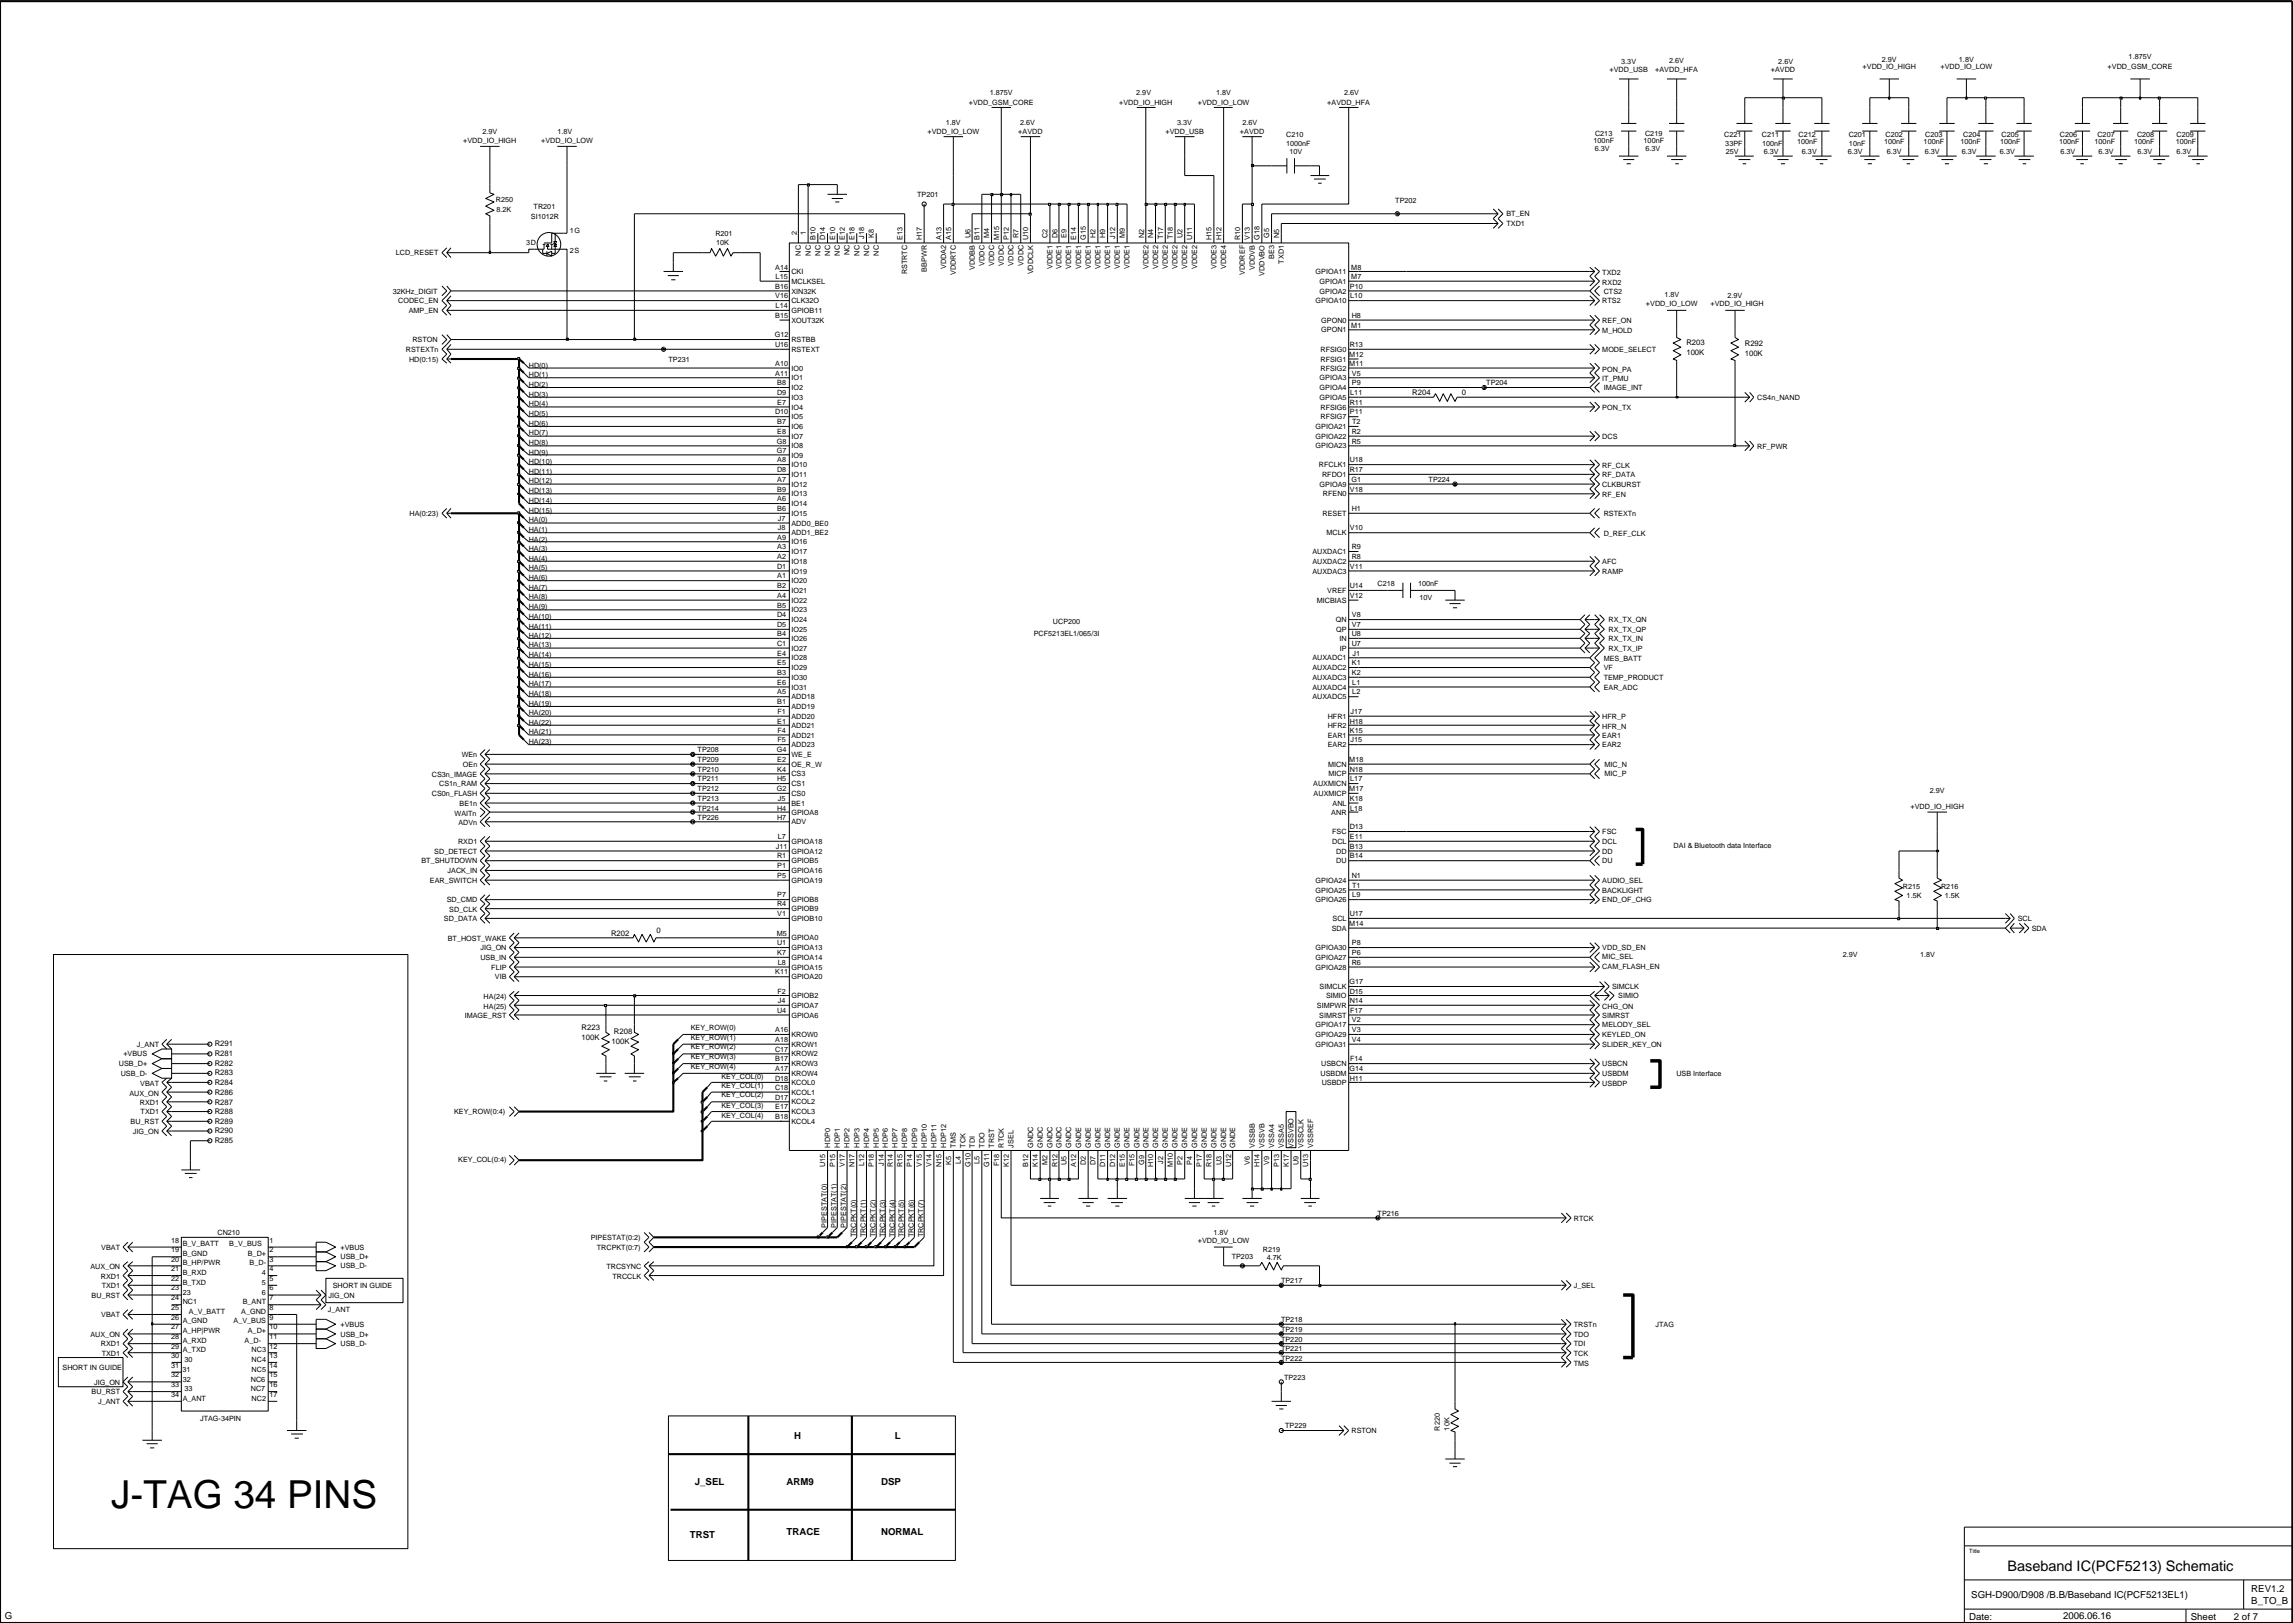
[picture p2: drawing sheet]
<svg xmlns="http://www.w3.org/2000/svg" width="279mm" height="198mm" viewBox="0 0 279 198" stroke-linecap="round" stroke-linejoin="round" font-family="sans-serif">
<defs><g id="words">
<text font-size="4.7" x="13.5" y="183.7">J-TAG 34 PINS</text>
<text font-size="1.8" x="244.6" y="191.4">Baseband IC(PCF5213) Schematic</text>
<g font-size="1.2">
<text x="96.8" y="175.3">H</text>
<text x="109.1" y="175.3">L</text>
<text x="84.7" y="180.9">J_SEL</text>
<text x="95.8" y="180.9">ARM9</text>
<text x="107.4" y="180.9">DSP</text>
<text x="84.1" y="187.3">TRST</text>
<text x="95.8" y="187.1">TRACE</text>
<text x="107.4" y="187.1">NORMAL</text>
<text x=".6" y="197.2">G</text>
<text x="239.9" y="197.3">Date:</text>
<text x="240.2" y="194.7">SGH-D900/D908 /B.B/Baseband IC(PCF5213EL1)</text>
<text x="251.4" y="197.2">2006.06.16</text>
<text x="267" y="197.3">Sheet</text>
<text x="272.2" y="197.3">2 of 7</text>
<text x="274.3" y="195.5">B_TO_B</text>
<text x="274.3" y="193.9">REV1.2</text>
</g>
<g font-size=".9">
<text x="120.6" y="11.6">1.875V</text>
<text x="138.5" y="11.6">2.9V</text>
<text x="148.2" y="11.6">1.8V</text>
<text x="163.8" y="11.6">2.6V</text>
<text x="196.1" y="8.8">+VDD_USB</text>
<text x="197.6" y="7.8">3.3V</text>
<text x="201.7" y="8.8">+AVDD_HFA</text>
<text x="203.4" y="7.7">2.6V</text>
<text x="215.8" y="8.8">+AVDD</text>
<text x="216.7" y="7.8">2.6V</text>
<text x="227" y="8.4">+VDD_IO_HIGH</text>
<text x="229.3" y="7.6">2.9V</text>
<text x="236.5" y="8.4">+VDD_IO_LOW</text>
<text x="238.7" y="7.6">1.8V</text>
<text x="256.8" y="8.4">+VDD_GSM_CORE</text>
<text x="259.4" y="7.2">1.875V</text>
<text x="56.4" y="17.5">+VDD_IO_HIGH</text>
<text x="58.8" y="16.4">2.9V</text>
<text x="65.9" y="17.5">+VDD_IO_LOW</text>
<text x="67.9" y="16.4">1.8V</text>
<text x="113" y="16.3">+VDD_IO_LOW</text>
<text x="115.3" y="15.2">1.8V</text>
<text x="118" y="12.7">+VDD_GSM_CORE</text>
<text x="124.1" y="16.3">+AVDD</text>
<text x="124.3" y="15.2">2.6V</text>
<text x="136.4" y="12.7">+VDD_IO_HIGH</text>
<text x="142" y="16.3">+VDD_USB</text>
<text x="143.4" y="15.2">3.3V</text>
<text x="145.9" y="12.7">+VDD_IO_LOW</text>
<text x="151.1" y="16.3">+AVDD</text>
<text x="151.4" y="15.2">2.6V</text>
<text x="156.7" y="16.6">C210</text>
<text x="156.7" y="17.8">1000nF</text>
<text x="161.7" y="12.7">+AVDD_HFA</text>
<text x="194.2" y="17.4">100nF</text>
<text x="194.4" y="16.5">C213</text>
<text x="200.3" y="17.4">100nF</text>
<text x="200.5" y="16.5">C219</text>
<text x="210.1" y="16.7">C221</text>
<text x="210.2" y="17.8">33PF</text>
<text x="214.7" y="16.7">C211</text>
<text x="214.7" y="17.7">100nF</text>
<text x="219" y="17.5">100nF</text>
<text x="219.2" y="16.7">C212</text>
<text x="225.3" y="16.7">C201</text>
<text x="225.3" y="17.8">10nF</text>
<text x="229.6" y="17.5">100nF</text>
<text x="229.7" y="16.7">C202</text>
<text x="234.4" y="17.5">100nF</text>
<text x="234.6" y="16.7">C203</text>
<text x="238.9" y="17.5">100nF</text>
<text x="239.2" y="16.7">C204</text>
<text x="243.7" y="17.5">100nF</text>
<text x="243.9" y="16.7">C205</text>
<text x="250.9" y="17.5">100nF</text>
<text x="251" y="16.7">C206</text>
<text x="255.2" y="17.5">100nF</text>
<text x="255.6" y="16.7">C207</text>
<text x="260.1" y="17.5">100nF</text>
<text x="260.4" y="16.7">C208</text>
<text x="265.1" y="17.5">100nF</text>
<text x="265.2" y="16.7">C209</text>
<text x="111.8" y="24">TP201</text>
<text x="157.1" y="18.7">10V</text>
<text x="194.3" y="18.4">6.3V</text>
<text x="200.5" y="18.4">6.3V</text>
<text x="210.3" y="18.7">25V</text>
<text x="214.9" y="18.7">6.3V</text>
<text x="219.6" y="18.7">6.3V</text>
<text x="225.2" y="18.7">6.3V</text>
<text x="229.9" y="18.7">6.3V</text>
<text x="234.6" y="18.7">6.3V</text>
<text x="239" y="18.7">6.3V</text>
<text x="243.7" y="18.7">6.3V</text>
<text x="251.1" y="18.7">6.3V</text>
<text x="255.7" y="18.7">6.3V</text>
<text x="260.5" y="18.7">6.3V</text>
<text x="265.2" y="18.7">6.3V</text>
<text x="60.4" y="24.7">R250</text>
<text x="60.5" y="25.8">8.2K</text>
<text x="64.1" y="29.9">3D</text>
<text x="64.7" y="26.7">SI1012R</text>
<text x="65" y="25.5">TR201</text>
<text x="69.4" y="28.4">1G</text>
<text x="87.2" y="28.7">R201</text>
<text x="87.2" y="29.9">10K</text>
<text x="97.1" y="28.7" transform="rotate(-90 97.1 28.7)">2</text>
<text x="98.2" y="28.7" transform="rotate(-90 98.2 28.7)">1</text>
<text x="99.4" y="29.2" transform="rotate(-90 99.4 29.2)">B10</text>
<text x="100.6" y="29.2" transform="rotate(-90 100.6 29.2)">D14</text>
<text x="101.7" y="29.2" transform="rotate(-90 101.7 29.2)">E10</text>
<text x="102.9" y="29.2" transform="rotate(-90 102.9 29.2)">E12</text>
<text x="104.1" y="29.2" transform="rotate(-90 104.1 29.2)">E18</text>
<text x="105.3" y="29.1" transform="rotate(-90 105.3 29.1)">J18</text>
<text x="106.5" y="29" transform="rotate(-90 106.5 29)">K8</text>
<text x="110" y="29.2" transform="rotate(-90 110 29.2)">E13</text>
<text x="112.3" y="29.2" transform="rotate(-90 112.3 29.2)">H17</text>
<text x="114.7" y="29.2" transform="rotate(-90 114.7 29.2)">A13</text>
<text x="115.9" y="29.2" transform="rotate(-90 115.9 29.2)">A15</text>
<text x="118.3" y="29" transform="rotate(-90 118.3 29)">U6</text>
<text x="119.4" y="29.2" transform="rotate(-90 119.4 29.2)">B11</text>
<text x="120.5" y="29" transform="rotate(-90 120.5 29)">M4</text>
<text x="121.7" y="29.3" transform="rotate(-90 121.7 29.3)">M15</text>
<text x="122.9" y="29.2" transform="rotate(-90 122.9 29.2)">P12</text>
<text x="124.1" y="29" transform="rotate(-90 124.1 29)">R7</text>
<text x="125.3" y="29.2" transform="rotate(-90 125.3 29.2)">U10</text>
<text x="127.7" y="29" transform="rotate(-90 127.7 29)">C2</text>
<text x="128.8" y="29" transform="rotate(-90 128.8 29)">D6</text>
<text x="129.9" y="29" transform="rotate(-90 129.9 29)">E9</text>
<text x="131.1" y="29.2" transform="rotate(-90 131.1 29.2)">E14</text>
<text x="132.3" y="29.3" transform="rotate(-90 132.3 29.3)">G15</text>
<text x="133.5" y="29" transform="rotate(-90 133.5 29)">H2</text>
<text x="134.7" y="29" transform="rotate(-90 134.7 29)">H9</text>
<text x="135.9" y="29.1" transform="rotate(-90 135.9 29.1)">J12</text>
<text x="137.1" y="29" transform="rotate(-90 137.1 29)">M9</text>
<text x="139.4" y="29" transform="rotate(-90 139.4 29)">N2</text>
<text x="140.5" y="29" transform="rotate(-90 140.5 29)">N4</text>
<text x="141.7" y="29.2" transform="rotate(-90 141.7 29.2)">T17</text>
<text x="142.9" y="29.2" transform="rotate(-90 142.9 29.2)">T18</text>
<text x="144.1" y="29" transform="rotate(-90 144.1 29)">U2</text>
<text x="145.3" y="29.2" transform="rotate(-90 145.3 29.2)">U11</text>
<text x="147.6" y="29.2" transform="rotate(-90 147.6 29.2)">H15</text>
<text x="148.8" y="29.2" transform="rotate(-90 148.8 29.2)">H12</text>
<text x="151.1" y="29.2" transform="rotate(-90 151.1 29.2)">R10</text>
<text x="152.3" y="29.2" transform="rotate(-90 152.3 29.2)">V13</text>
<text x="153.5" y="29.3" transform="rotate(-90 153.5 29.3)">G18</text>
<text x="154.7" y="29" transform="rotate(-90 154.7 29)">G5</text>
<text x="155.9" y="29" transform="rotate(-90 155.9 29)">N5</text>
<text x="170" y="24.8">TP202</text>
<text x="183.6" y="26.3">BT_EN</text>
<text x="183.6" y="27.5">TXD1</text>
<text x="47.8" y="35.8">32KHz_DIGIT</text>
<text x="48.2" y="31.1">LCD_RESET</text>
<text x="69.4" y="30.8">2S</text>
<text x="94.5" y="35.2">B16</text>
<text x="94.5" y="32.9">A14</text>
<text x="94.5" y="34">L15</text>
<text x="96.4" y="35.8">XIN32K</text>
<text x="96.4" y="34.6">MCLKSEL</text>
<text x="96.4" y="33.4">CKI</text>
<text x="97.6" y="31.1" transform="rotate(-90 97.6 31.1)">NC</text>
<text x="98.8" y="31.1" transform="rotate(-90 98.8 31.1)">NC</text>
<text x="100" y="31.1" transform="rotate(-90 100 31.1)">NC</text>
<text x="101.2" y="31.1" transform="rotate(-90 101.2 31.1)">NC</text>
<text x="102.3" y="31.1" transform="rotate(-90 102.3 31.1)">NC</text>
<text x="103.5" y="31.1" transform="rotate(-90 103.5 31.1)">NC</text>
<text x="104.7" y="31.1" transform="rotate(-90 104.7 31.1)">NC</text>
<text x="105.9" y="31.1" transform="rotate(-90 105.9 31.1)">NC</text>
<text x="107.1" y="31.1" transform="rotate(-90 107.1 31.1)">NC</text>
<text x="110.6" y="33.4" transform="rotate(-90 110.6 33.4)">RSTRTC</text>
<text x="112.9" y="33.1" transform="rotate(-90 112.9 33.1)">BBPWR</text>
<text x="115.3" y="32.8" transform="rotate(-90 115.3 32.8)">VDDA2</text>
<text x="116.5" y="33.5" transform="rotate(-90 116.5 33.5)">VDDRTC</text>
<text x="118.8" y="32.9" transform="rotate(-90 118.8 32.9)">VDDBB</text>
<text x="120" y="32.4" transform="rotate(-90 120 32.4)">VDDC</text>
<text x="121.1" y="32.4" transform="rotate(-90 121.1 32.4)">VDDC</text>
<text x="122.3" y="32.4" transform="rotate(-90 122.3 32.4)">VDDC</text>
<text x="123.5" y="32.4" transform="rotate(-90 123.5 32.4)">VDDC</text>
<text x="124.7" y="32.4" transform="rotate(-90 124.7 32.4)">VDDC</text>
<text x="125.9" y="33.4" transform="rotate(-90 125.9 33.4)">VDDCLK</text>
<text x="128.2" y="32.8" transform="rotate(-90 128.2 32.8)">VDDE1</text>
<text x="129.3" y="32.8" transform="rotate(-90 129.3 32.8)">VDDE1</text>
<text x="130.5" y="32.8" transform="rotate(-90 130.5 32.8)">VDDE1</text>
<text x="131.7" y="32.8" transform="rotate(-90 131.7 32.8)">VDDE1</text>
<text x="132.9" y="32.8" transform="rotate(-90 132.9 32.8)">VDDE1</text>
<text x="134.1" y="32.8" transform="rotate(-90 134.1 32.8)">VDDE1</text>
<text x="135.3" y="32.8" transform="rotate(-90 135.3 32.8)">VDDE1</text>
<text x="136.5" y="32.8" transform="rotate(-90 136.5 32.8)">VDDE1</text>
<text x="137.6" y="32.8" transform="rotate(-90 137.6 32.8)">VDDE1</text>
<text x="139.9" y="32.8" transform="rotate(-90 139.9 32.8)">VDDE2</text>
<text x="141.1" y="32.8" transform="rotate(-90 141.1 32.8)">VDDE2</text>
<text x="142.3" y="32.8" transform="rotate(-90 142.3 32.8)">VDDE2</text>
<text x="143.5" y="32.8" transform="rotate(-90 143.5 32.8)">VDDE2</text>
<text x="144.7" y="32.8" transform="rotate(-90 144.7 32.8)">VDDE2</text>
<text x="145.9" y="32.8" transform="rotate(-90 145.9 32.8)">VDDE2</text>
<text x="148.2" y="32.8" transform="rotate(-90 148.2 32.8)">VDDE3</text>
<text x="149.4" y="32.8" transform="rotate(-90 149.4 32.8)">VDDE4</text>
<text x="151.7" y="33.5" transform="rotate(-90 151.7 33.5)">VDDREF</text>
<text x="152.9" y="32.9" transform="rotate(-90 152.9 32.9)">VDDVB</text>
<text x="154.1" y="33.6" transform="rotate(-90 154.1 33.6)">VDDVBO</text>
<text x="155.3" y="31.5" transform="rotate(-90 155.3 31.5)">BE3</text>
<text x="156.4" y="32.1" transform="rotate(-90 156.4 32.1)">TXD1</text>
<text x="160.3" y="33.4">GPIOA11</text>
<text x="160.8" y="35.8">GPIOA2</text>
<text x="160.8" y="34.6">GPIOA1</text>
<text x="164.5" y="35.2">P10</text>
<text x="164.7" y="34">M7</text>
<text x="164.7" y="32.9">M8</text>
<text x="195.2" y="33.5">TXD2</text>
<text x="195.2" y="34.7">RXD2</text>
<text x="195.4" y="35.8">CTS2</text>
<text x="48.5" y="37">CODEC_EN</text>
<text x="49.8" y="38.2">AMP_EN</text>
<text x="50.3" y="41.7">RSTON</text>
<text x="94.4" y="41.1">G12</text>
<text x="94.5" y="38.7">B15</text>
<text x="94.5" y="36.4">V16</text>
<text x="94.5" y="37.5">L14</text>
<text x="96.4" y="39.3">XOUT32K</text>
<text x="96.4" y="36.9">CLK32O</text>
<text x="96.4" y="38.1">GPIOB11</text>
<text x="96.4" y="41.7">RSTBB</text>
<text x="160.3" y="36.9">GPIOA10</text>
<text x="161" y="39.3">GPON0</text>
<text x="161" y="40.5">GPON1</text>
<text x="164.5" y="36.4">L10</text>
<text x="164.7" y="39.9">M1</text>
<text x="164.7" y="38.7">H8</text>
<text x="195.2" y="37">RTS2</text>
<text x="195.2" y="39.3">REF_ON</text>
<text x="195.2" y="40.5">M_HOLD</text>
<text x="200.6" y="37.3">+VDD_IO_LOW</text>
<text x="202.8" y="36.2">1.8V</text>
<text x="208.4" y="37.3">+VDD_IO_HIGH</text>
<text x="210.5" y="36.4">2.9V</text>
<text x="49.5" y="42.9">RSTEXTn</text>
<text x="49.8" y="44.1">HD(0:15)</text>
<text x="64.4" y="44.8">HD(0)</text>
<text x="64.4" y="45.9">HD(1)</text>
<text x="64.4" y="47.1">HD(2)</text>
<text x="81.4" y="44.1">TP231</text>
<text x="94.4" y="42.3">U16</text>
<text x="94.5" y="45.8">A11</text>
<text x="94.5" y="44.6">A10</text>
<text x="94.7" y="46.9">B8</text>
<text x="96.4" y="42.9">RSTEXT</text>
<text x="96.4" y="45.2">IO0</text>
<text x="96.4" y="46.3">IO1</text>
<text x="96.4" y="47.5">IO2</text>
<text x="160.8" y="46.3">GPIOA3</text>
<text x="160.8" y="47.5">GPIOA4</text>
<text x="160.9" y="42.9">RFSIG0</text>
<text x="160.9" y="45.2">RFSIG2</text>
<text x="160.9" y="44.1">RFSIG1</text>
<text x="164.4" y="44.6">M11</text>
<text x="164.4" y="43.5">M12</text>
<text x="164.5" y="42.3">R13</text>
<text x="164.7" y="45.8">V5</text>
<text x="164.7" y="46.9">P9</text>
<text x="181.1" y="46.9">TP204</text>
<text x="195.2" y="45.3">PON_PA</text>
<text x="195.2" y="46.4">IT_PMU</text>
<text x="195.2" y="42.9">MODE_SELECT</text>
<text x="195.4" y="47.6">IMAGE_INT</text>
<text x="205.5" y="42">R203</text>
<text x="205.5" y="43.2">100K</text>
<text x="212.6" y="42.2">R292</text>
<text x="212.6" y="43.4">100K</text>
<text x="64.4" y="48.3">HD(3)</text>
<text x="64.4" y="49.5">HD(4)</text>
<text x="64.4" y="50.7">HD(5)</text>
<text x="64.4" y="51.9">HD(6)</text>
<text x="64.4" y="53.1">HD(7)</text>
<text x="94.4" y="50.5">D10</text>
<text x="94.7" y="48.1">D9</text>
<text x="94.7" y="49.3">E7</text>
<text x="94.7" y="52.9">E8</text>
<text x="94.7" y="51.7">B7</text>
<text x="96.4" y="49.9">IO4</text>
<text x="96.4" y="53.5">IO7</text>
<text x="96.4" y="48.7">IO3</text>
<text x="96.4" y="51.1">IO5</text>
<text x="96.4" y="52.3">IO6</text>
<text x="160.3" y="52.3">GPIOA21</text>
<text x="160.3" y="53.5">GPIOA22</text>
<text x="160.8" y="48.7">GPIOA5</text>
<text x="160.9" y="51.1">RFSIG7</text>
<text x="160.9" y="49.9">RFSIG6</text>
<text x="164.5" y="49.3">R11</text>
<text x="164.5" y="50.5">P11</text>
<text x="164.5" y="48.1">L11</text>
<text x="164.7" y="52.9">R2</text>
<text x="164.8" y="51.7">T2</text>
<text x="172.1" y="48.1">R204</text>
<text x="178.1" y="48.1">0</text>
<text x="195.2" y="53.5">DCS</text>
<text x="195.2" y="49.9">PON_TX</text>
<text x="214.1" y="48.7">CS4n_NAND</text>
<text x="64.4" y="54.2">HD(8)</text>
<text x="64.4" y="55.4">HD(9)</text>
<text x="64.4" y="56.5">HD(10)</text>
<text x="64.4" y="57.7">HD(11)</text>
<text x="64.4" y="58.9">HD(12)</text>
<text x="94.7" y="55.2">G7</text>
<text x="94.7" y="54.1">G8</text>
<text x="94.7" y="57.5">D8</text>
<text x="94.7" y="58.7">A7</text>
<text x="94.7" y="56.3">A8</text>
<text x="94.7" y="59.9">B9</text>
<text x="96.4" y="59.3">IO12</text>
<text x="96.4" y="56.9">IO10</text>
<text x="96.4" y="55.7">IO9</text>
<text x="96.4" y="54.6">IO8</text>
<text x="96.4" y="58.1">IO11</text>
<text x="160.3" y="54.6">GPIOA23</text>
<text x="160.7" y="56.9">RFCLK1</text>
<text x="160.8" y="59.3">GPIOA9</text>
<text x="161.1" y="58.1">RFDO1</text>
<text x="164.5" y="57.5">R17</text>
<text x="164.5" y="56.3">U18</text>
<text x="164.5" y="59.9">V18</text>
<text x="164.7" y="58.7">G1</text>
<text x="164.7" y="54.1">R5</text>
<text x="174.1" y="58.7">TP224</text>
<text x="195.2" y="59.3">CLKBURST</text>
<text x="195.2" y="57">RF_CLK</text>
<text x="195.2" y="58.1">RF_DATA</text>
<text x="214.1" y="54.7">RF_PWR</text>
<text x="49.9" y="62.9">HA(0:23)</text>
<text x="64.4" y="64.8">HA(1)</text>
<text x="64.4" y="63.6">HA(0)</text>
<text x="64.4" y="60.1">HD(13)</text>
<text x="64.4" y="61.3">HD(14)</text>
<text x="64.4" y="62.5">HD(15)</text>
<text x="94.7" y="61.1">A6</text>
<text x="94.7" y="65.8">A9</text>
<text x="94.7" y="62.3">B6</text>
<text x="94.8" y="63.4">J7</text>
<text x="94.8" y="64.6">J8</text>
<text x="96.4" y="61.7">IO14</text>
<text x="96.4" y="64">ADD0_BE0</text>
<text x="96.4" y="65.2">ADD1_BE2</text>
<text x="96.4" y="60.5">IO13</text>
<text x="96.4" y="62.9">IO15</text>
<text x="161.1" y="62.9">RESET</text>
<text x="161.2" y="60.5">RFEN0</text>
<text x="161.6" y="65.2">MCLK</text>
<text x="164.5" y="64.6">V10</text>
<text x="164.7" y="62.3">H1</text>
<text x="195.2" y="60.5">RF_EN</text>
<text x="195.4" y="65.2">D_REF_CLK</text>
<text x="195.4" y="62.9">RSTEXTn</text>
<text x="64.4" y="66">HA(2)</text>
<text x="64.4" y="67.2">HA(3)</text>
<text x="64.4" y="68.3">HA(4)</text>
<text x="64.4" y="69.5">HA(5)</text>
<text x="64.4" y="70.7">HA(6)</text>
<text x="64.4" y="71.9">HA(7)</text>
<text x="94.7" y="69.3">D1</text>
<text x="94.7" y="68.1">A2</text>
<text x="94.7" y="66.9">A3</text>
<text x="94.7" y="70.5">A1</text>
<text x="94.7" y="71.7">B2</text>
<text x="96.4" y="67.5">IO17</text>
<text x="96.4" y="66.3">IO16</text>
<text x="96.4" y="69.9">IO19</text>
<text x="96.4" y="68.7">IO18</text>
<text x="96.4" y="71.1">IO20</text>
<text x="159.9" y="68.7">AUXDAC2</text>
<text x="159.9" y="67.5">AUXDAC1</text>
<text x="159.9" y="69.9">AUXDAC3</text>
<text x="164.5" y="71.7">U14</text>
<text x="164.5" y="69.3">V11</text>
<text x="164.7" y="68.1">R8</text>
<text x="164.7" y="66.9">R9</text>
<text x="167.9" y="71.4">C218</text>
<text x="172.8" y="71.4">100nF</text>
<text x="195.2" y="68.7">AFC</text>
<text x="195.2" y="69.9">RAMP</text>
<text x="64.4" y="73">HA(8)</text>
<text x="64.4" y="74.2">HA(9)</text>
<text x="64.4" y="75.4">HA(10)</text>
<text x="64.4" y="76.6">HA(11)</text>
<text x="64.4" y="77.8">HA(12)</text>
<text x="94.7" y="75.2">D4</text>
<text x="94.7" y="76.4">D5</text>
<text x="94.7" y="72.8">A4</text>
<text x="94.7" y="77.5">B4</text>
<text x="94.7" y="74">B5</text>
<text x="96.4" y="73.4">IO22</text>
<text x="96.4" y="77">IO25</text>
<text x="96.4" y="75.8">IO24</text>
<text x="96.4" y="72.3">IO21</text>
<text x="96.4" y="74.6">IO23</text>
<text x="126" y="77.5">PCF5213EL1/065/3I</text>
<text x="128.3" y="76.1">UCP200</text>
<text x="160.5" y="73.4">MICBIAS</text>
<text x="161.7" y="72.3">VREF</text>
<text x="162.8" y="75.8">QN</text>
<text x="162.8" y="77">QP</text>
<text x="164.5" y="72.8">V12</text>
<text x="164.7" y="77.5">U8</text>
<text x="164.7" y="76.4">V7</text>
<text x="164.7" y="75.2">V8</text>
<text x="173" y="73.1">10V</text>
<text x="196" y="75.8">RX_TX_QN</text>
<text x="196" y="77">RX_TX_QP</text>
<text x="64.4" y="78.9">HA(13)</text>
<text x="64.4" y="80.1">HA(14)</text>
<text x="64.4" y="81.2">HA(15)</text>
<text x="64.4" y="82.4">HA(16)</text>
<text x="64.4" y="83.6">HA(17)</text>
<text x="94.7" y="78.7">C1</text>
<text x="94.7" y="81.1">E5</text>
<text x="94.7" y="83.4">E6</text>
<text x="94.7" y="79.9">E4</text>
<text x="94.7" y="82.2">B3</text>
<text x="96.4" y="80.5">IO28</text>
<text x="96.4" y="81.7">IO29</text>
<text x="96.4" y="79.3">IO27</text>
<text x="96.4" y="82.8">IO30</text>
<text x="96.4" y="78.1">IO26</text>
<text x="159.9" y="80.5">AUXADC1</text>
<text x="159.9" y="82.8">AUXADC3</text>
<text x="159.9" y="81.7">AUXADC2</text>
<text x="163.2" y="78.1">IN</text>
<text x="163.3" y="79.3">IP</text>
<text x="164.7" y="78.7">U7</text>
<text x="164.7" y="82.2">K2</text>
<text x="164.7" y="81.1">K1</text>
<text x="164.8" y="83.4">L1</text>
<text x="164.8" y="79.9">J1</text>
<text x="195.4" y="80.5">MES_BATT</text>
<text x="195.4" y="82.9">TEMP_PRODUCT</text>
<text x="195.4" y="81.7">VF</text>
<text x="196" y="78.1">RX_TX_IN</text>
<text x="196" y="79.3">RX_TX_IP</text>
<text x="64.4" y="87.2">HA(20)</text>
<text x="64.4" y="88.4">HA(22)</text>
<text x="64.4" y="89.5">HA(21)</text>
<text x="64.4" y="84.8">HA(18)</text>
<text x="64.4" y="86">HA(19)</text>
<text x="94.7" y="84.6">A5</text>
<text x="94.7" y="88.2">E1</text>
<text x="94.7" y="85.8">B1</text>
<text x="94.7" y="89.3">F4</text>
<text x="94.7" y="87">F1</text>
<text x="96.4" y="85.2">ADD18</text>
<text x="96.4" y="86.4">ADD19</text>
<text x="96.4" y="89.9">ADD21</text>
<text x="96.4" y="84">IO31</text>
<text x="96.4" y="87.6">ADD20</text>
<text x="96.4" y="88.7">ADD21</text>
<text x="159.9" y="85.2">AUXADC5</text>
<text x="159.9" y="84">AUXADC4</text>
<text x="161.8" y="89.9">EAR1</text>
<text x="161.8" y="87.6">HFR1</text>
<text x="161.8" y="88.7">HFR2</text>
<text x="164.5" y="88.2">H18</text>
<text x="164.5" y="89.3">K15</text>
<text x="164.6" y="87">J17</text>
<text x="164.8" y="84.6">L2</text>
<text x="195.2" y="90">EAR1</text>
<text x="195.2" y="87.6">HFR_P</text>
<text x="195.2" y="88.8">HFR_N</text>
<text x="195.4" y="84">EAR_ADC</text>
<text x="52.6" y="94.6">CS3n_IMAGE</text>
<text x="53.5" y="95.8">CS1n_RAM</text>
<text x="56.3" y="92.3">WEn</text>
<text x="56.4" y="93.4">OEn</text>
<text x="64.4" y="90.6">HA(23)</text>
<text x="85" y="94">TP210</text>
<text x="85" y="95.2">TP211</text>
<text x="85" y="91.6">TP208</text>
<text x="85" y="92.8">TP209</text>
<text x="94.7" y="91.6">G4</text>
<text x="94.7" y="95.2">H5</text>
<text x="94.7" y="94">K4</text>
<text x="94.7" y="92.8">E2</text>
<text x="94.7" y="90.5">F5</text>
<text x="96.4" y="94.6">CS3</text>
<text x="96.4" y="95.8">CS1</text>
<text x="96.4" y="92.2">WE_E</text>
<text x="96.4" y="91">ADD23</text>
<text x="96.4" y="93.4">OE_R_W</text>
<text x="160" y="95.8">AUXMICN</text>
<text x="161.8" y="91">EAR2</text>
<text x="161.8" y="93.4">MICN</text>
<text x="161.9" y="94.6">MICP</text>
<text x="164.4" y="92.8">M18</text>
<text x="164.5" y="94">N18</text>
<text x="164.5" y="95.2">L17</text>
<text x="164.6" y="90.5">J15</text>
<text x="195.2" y="91.1">EAR2</text>
<text x="195.5" y="93.4">MIC_N</text>
<text x="195.5" y="94.5">MIC_P</text>
<text x="52.6" y="97">CS0n_FLASH</text>
<text x="55.4" y="99.4">WAITn</text>
<text x="55.9" y="100.6">ADVn</text>
<text x="56" y="98.2">BE1n</text>
<text x="85" y="97.6">TP213</text>
<text x="85" y="96.4">TP212</text>
<text x="85" y="99.9">TP226</text>
<text x="85" y="98.8">TP214</text>
<text x="94.7" y="96.4">G2</text>
<text x="94.7" y="98.8">H4</text>
<text x="94.7" y="99.9">H7</text>
<text x="94.8" y="97.6">J5</text>
<text x="96.4" y="98.2">BE1</text>
<text x="96.4" y="99.3">GPIOA8</text>
<text x="96.4" y="100.4">ADV</text>
<text x="96.4" y="97">CS0</text>
<text x="160.1" y="97">AUXMICP</text>
<text x="162.2" y="99.3">ANR</text>
<text x="162.3" y="101.6">FSC</text>
<text x="162.4" y="98.2">ANL</text>
<text x="164.4" y="96.4">M17</text>
<text x="164.5" y="101">D13</text>
<text x="164.5" y="97.6">K18</text>
<text x="164.5" y="98.8">L18</text>
<text x="195.2" y="101.7">FSC</text>
<text x="232.8" y="98.6">+VDD_IO_HIGH</text>
<text x="235.1" y="96.6">2.9V</text>
<text x="51.4" y="105.2">BT_SHUTDOWN</text>
<text x="52.4" y="107.6">EAR_SWITCH</text>
<text x="52.9" y="104">SD_DETECT</text>
<text x="54.5" y="106.4">JACK_IN</text>
<text x="55.8" y="102.8">RXD1</text>
<text x="94.5" y="103.4">J11</text>
<text x="94.7" y="104.6">R1</text>
<text x="94.7" y="107">P5</text>
<text x="94.7" y="105.8">P1</text>
<text x="94.8" y="102.2">L7</text>
<text x="96.4" y="104">GPIOA12</text>
<text x="96.4" y="105.2">GPIOB5</text>
<text x="96.4" y="107.6">GPIOA19</text>
<text x="96.4" y="106.4">GPIOA16</text>
<text x="96.4" y="102.8">GPIOA18</text>
<text x="160.3" y="107.6">GPIOA24</text>
<text x="162.3" y="102.8">DCL</text>
<text x="162.8" y="104">DD</text>
<text x="162.8" y="105.2">DU</text>
<text x="164.5" y="103.4">B13</text>
<text x="164.5" y="104.6">B14</text>
<text x="164.5" y="102.2">E11</text>
<text x="164.7" y="107">N1</text>
<text x="195.2" y="102.8">DCL</text>
<text x="195.2" y="104">DD</text>
<text x="195.2" y="105.1">DU</text>
<text x="195.2" y="107.5">AUDIO_SEL</text>
<text x="203.9" y="103.3">DAI &amp; Bluetooth data Interface</text>
<text x="54.1" y="112.2">SD_DATA</text>
<text x="54.4" y="110">SD_CMD</text>
<text x="54.7" y="111.1">SD_CLK</text>
<text x="80" y="113.7">0</text>
<text x="94.6" y="114">M5</text>
<text x="94.7" y="110.4">R4</text>
<text x="94.7" y="111.6">V1</text>
<text x="94.7" y="109.3">P7</text>
<text x="96.4" y="111">GPIOB9</text>
<text x="96.4" y="112.2">GPIOB10</text>
<text x="96.4" y="109.9">GPIOB8</text>
<text x="160.3" y="108.7">GPIOA25</text>
<text x="160.3" y="109.9">GPIOA26</text>
<text x="162.3" y="113.4">SDA</text>
<text x="162.4" y="112.2">SCL</text>
<text x="164.4" y="112.8">M14</text>
<text x="164.5" y="111.6">U17</text>
<text x="164.8" y="108.2">T1</text>
<text x="164.8" y="109.3">L9</text>
<text x="195.2" y="108.8">BACKLIGHT</text>
<text x="195.2" y="110">END_OF_CHG</text>
<text x="231.9" y="108.3">R215</text>
<text x="232.3" y="109.4">1.5K</text>
<text x="236.5" y="108.3">R216</text>
<text x="237" y="109.4">1.5K</text>
<text x="245.9" y="112.2">SCL</text>
<text x="247.6" y="113.4">SDA</text>
<text x="54.6" y="114.6">BT_HOST_WAKE</text>
<text x="58.5" y="115.8">JIG_ON</text>
<text x="58.5" y="117">USB_IN</text>
<text x="59.9" y="118.2">FLIP</text>
<text x="60.3" y="119.3">VIB</text>
<text x="74.5" y="114">R202</text>
<text x="94.5" y="118.7">K11</text>
<text x="94.7" y="115.2">U1</text>
<text x="94.7" y="116.4">K7</text>
<text x="94.8" y="117.6">L8</text>
<text x="96.4" y="115.8">GPIOA13</text>
<text x="96.4" y="119.3">GPIOA20</text>
<text x="96.4" y="114.6">GPIOA0</text>
<text x="96.4" y="118.1">GPIOA15</text>
<text x="96.4" y="117">GPIOA14</text>
<text x="160.3" y="118.1">GPIOA28</text>
<text x="160.3" y="117">GPIOA27</text>
<text x="160.3" y="115.8">GPIOA30</text>
<text x="164.4" y="119.9">G17</text>
<text x="164.7" y="117.6">R6</text>
<text x="164.7" y="116.4">P6</text>
<text x="164.7" y="115.2">P8</text>
<text x="195.2" y="116.9">MIC_SEL</text>
<text x="195.2" y="118.1">CAM_FLASH_EN</text>
<text x="195.2" y="115.8">VDD_SD_EN</text>
<text x="224.6" y="116.6">2.9V</text>
<text x="234" y="116.6">1.8V</text>
<text x="56.6" y="124">IMAGE_RST</text>
<text x="58.9" y="122.9">HA(25)</text>
<text x="58.9" y="121.7">HA(24)</text>
<text x="70.9" y="125.5">R223</text>
<text x="84.2" y="125.5">KEY_ROW(0)</text>
<text x="94.5" y="125.8">A16</text>
<text x="94.7" y="123.4">U4</text>
<text x="94.7" y="121.1">F2</text>
<text x="94.8" y="122.2">J4</text>
<text x="96.4" y="124">GPIOA6</text>
<text x="96.4" y="122.8">GPIOA7</text>
<text x="96.4" y="121.6">GPIOB2</text>
<text x="160.3" y="125.2">GPIOA17</text>
<text x="160.5" y="122.8">SIMPWR</text>
<text x="160.8" y="124">SIMRST</text>
<text x="160.8" y="120.5">SIMCLK</text>
<text x="161.6" y="121.6">SIMIO</text>
<text x="164.5" y="122.2">N14</text>
<text x="164.5" y="121.1">D15</text>
<text x="164.5" y="123.4">F17</text>
<text x="164.7" y="124.6">V2</text>
<text x="164.7" y="125.8">V3</text>
<text x="195.2" y="124">SIMRST</text>
<text x="195.2" y="122.9">CHG_ON</text>
<text x="195.2" y="125.2">MELODY_SEL</text>
<text x="196.4" y="120.5">SIMCLK</text>
<text x="197.2" y="121.6">SIMIO</text>
<text x="14.5" y="129.9">USB_D+</text>
<text x="14.7" y="131.1">USB_D-</text>
<text x="15" y="128.7">+VBUS</text>
<text x="16.7" y="127.6">J_ANT</text>
<text x="26.2" y="128.7">R281</text>
<text x="26.2" y="129.8">R282</text>
<text x="26.2" y="131">R283</text>
<text x="26.2" y="127.5">R291</text>
<text x="70.9" y="126.7">100K</text>
<text x="74.5" y="127.2">100K</text>
<text x="74.8" y="126">R208</text>
<text x="84.2" y="130.2">KEY_ROW(4)</text>
<text x="84.2" y="129">KEY_ROW(3)</text>
<text x="84.2" y="127.9">KEY_ROW(2)</text>
<text x="84.2" y="126.7">KEY_ROW(1)</text>
<text x="87.9" y="131.5">KEY_COL(0)</text>
<text x="94.4" y="131.7">D18</text>
<text x="94.4" y="128.1">C17</text>
<text x="94.5" y="130.5">A17</text>
<text x="94.5" y="126.9">A18</text>
<text x="94.5" y="129.3">B17</text>
<text x="96.4" y="129.9">KROW3</text>
<text x="96.4" y="128.7">KROW2</text>
<text x="96.4" y="126.4">KROW0</text>
<text x="96.4" y="131.1">KROW4</text>
<text x="96.4" y="127.5">KROW1</text>
<text x="160.3" y="126.4">GPIOA29</text>
<text x="160.3" y="127.5">GPIOA31</text>
<text x="160.9" y="131.1">USBDM</text>
<text x="161" y="129.9">USBCN</text>
<text x="164.4" y="130.5">G14</text>
<text x="164.5" y="131.7">H11</text>
<text x="164.5" y="129.3">F14</text>
<text x="164.7" y="126.9">V4</text>
<text x="195.2" y="126.4">KEYLED_ON</text>
<text x="195.2" y="127.5">SLIDER_KEY_ON</text>
<text x="195.2" y="129.9">USBCN</text>
<text x="195.2" y="131.1">USBDM</text>
<text x="204.3" y="131.1">USB Interface</text>
<text x="15.8" y="133.5">AUX_ON</text>
<text x="15.9" y="137">BU_RST</text>
<text x="17" y="134.6">RXD1</text>
<text x="17.1" y="132.3">VBAT</text>
<text x="17.1" y="135.8">TXD1</text>
<text x="26.2" y="132.2">R284</text>
<text x="26.2" y="133.4">R286</text>
<text x="26.2" y="134.6">R287</text>
<text x="26.2" y="137">R289</text>
<text x="26.2" y="135.8">R288</text>
<text x="55.3" y="135.8">KEY_ROW(0:4)</text>
<text x="87.9" y="132.5">KEY_COL(1)</text>
<text x="87.9" y="133.7">KEY_COL(2)</text>
<text x="87.9" y="135.1">KEY_COL(3)</text>
<text x="87.9" y="136.2">KEY_COL(4)</text>
<text x="94.4" y="134">D17</text>
<text x="94.4" y="132.8">C18</text>
<text x="94.5" y="135.2">E17</text>
<text x="94.5" y="136.3">B18</text>
<text x="96.4" y="134.6">KCOL2</text>
<text x="96.4" y="132.2">KCOL0</text>
<text x="96.4" y="135.8">KCOL3</text>
<text x="96.4" y="133.4">KCOL1</text>
<text x="96.4" y="136.9">KCOL4</text>
<text x="161" y="132.2">USBDP</text>
<text x="195.2" y="132.3">USBDP</text>
<text x="16.2" y="138.1">JIG_ON</text>
<text x="26.2" y="139.2">R285</text>
<text x="26.2" y="138.1">R290</text>
<text x="55.8" y="141.5">KEY_COL(0:4)</text>
<text x="100.6" y="142.2" transform="rotate(-90 100.6 142.2)">U15</text>
<text x="101.2" y="139.8" transform="rotate(-90 101.2 139.8)">HDP0</text>
<text x="101.7" y="142.1" transform="rotate(-90 101.7 142.1)">P15</text>
<text x="102.3" y="139.8" transform="rotate(-90 102.3 139.8)">HDP1</text>
<text x="102.9" y="142.1" transform="rotate(-90 102.9 142.1)">V17</text>
<text x="103.5" y="139.8" transform="rotate(-90 103.5 139.8)">HDP2</text>
<text x="104.1" y="142.2" transform="rotate(-90 104.1 142.2)">N17</text>
<text x="104.7" y="139.8" transform="rotate(-90 104.7 139.8)">HDP3</text>
<text x="105.3" y="142.1" transform="rotate(-90 105.3 142.1)">L12</text>
<text x="105.9" y="139.8" transform="rotate(-90 105.9 139.8)">HDP4</text>
<text x="106.5" y="142.1" transform="rotate(-90 106.5 142.1)">P18</text>
<text x="107.1" y="139.8" transform="rotate(-90 107.1 139.8)">HDP5</text>
<text x="107.7" y="142.1" transform="rotate(-90 107.7 142.1)">J14</text>
<text x="108.2" y="139.8" transform="rotate(-90 108.2 139.8)">HDP6</text>
<text x="108.8" y="142.2" transform="rotate(-90 108.8 142.2)">R14</text>
<text x="109.4" y="139.8" transform="rotate(-90 109.4 139.8)">HDP7</text>
<text x="110" y="142.2" transform="rotate(-90 110 142.2)">R15</text>
<text x="110.6" y="139.8" transform="rotate(-90 110.6 139.8)">HDP8</text>
<text x="111.1" y="142.1" transform="rotate(-90 111.1 142.1)">P14</text>
<text x="111.7" y="139.8" transform="rotate(-90 111.7 139.8)">HDP9</text>
<text x="112.3" y="142.1" transform="rotate(-90 112.3 142.1)">V15</text>
<text x="112.9" y="139.8" transform="rotate(-90 112.9 139.8)">HDP10</text>
<text x="113.5" y="142.1" transform="rotate(-90 113.5 142.1)">V14</text>
<text x="114.1" y="139.8" transform="rotate(-90 114.1 139.8)">HDP11</text>
<text x="114.7" y="142.2" transform="rotate(-90 114.7 142.2)">N15</text>
<text x="115.3" y="139.8" transform="rotate(-90 115.3 139.8)">HDP12</text>
<text x="115.9" y="141.9" transform="rotate(-90 115.9 141.9)">K5</text>
<text x="116.5" y="139.8" transform="rotate(-90 116.5 139.8)">TMS</text>
<text x="117.1" y="141.9" transform="rotate(-90 117.1 141.9)">L4</text>
<text x="117.7" y="139.8" transform="rotate(-90 117.7 139.8)">TCK</text>
<text x="118.3" y="142.2" transform="rotate(-90 118.3 142.2)">G10</text>
<text x="118.8" y="139.8" transform="rotate(-90 118.8 139.8)">TDI</text>
<text x="119.4" y="141.9" transform="rotate(-90 119.4 141.9)">L5</text>
<text x="120" y="139.8" transform="rotate(-90 120 139.8)">TDO</text>
<text x="120.5" y="142.2" transform="rotate(-90 120.5 142.2)">G11</text>
<text x="121.1" y="139.8" transform="rotate(-90 121.1 139.8)">TRST</text>
<text x="121.7" y="142.1" transform="rotate(-90 121.7 142.1)">F18</text>
<text x="122.3" y="139.8" transform="rotate(-90 122.3 139.8)">RTCK</text>
<text x="122.9" y="142.1" transform="rotate(-90 122.9 142.1)">K12</text>
<text x="123.5" y="139.8" transform="rotate(-90 123.5 139.8)">JSEL</text>
<text x="125.3" y="142.1" transform="rotate(-90 125.3 142.1)">B12</text>
<text x="125.9" y="139.8" transform="rotate(-90 125.9 139.8)">GNDC</text>
<text x="126.5" y="142.1" transform="rotate(-90 126.5 142.1)">K14</text>
<text x="127.1" y="139.8" transform="rotate(-90 127.1 139.8)">GNDC</text>
<text x="127.7" y="142" transform="rotate(-90 127.7 142)">M2</text>
<text x="128.2" y="139.8" transform="rotate(-90 128.2 139.8)">GNDC</text>
<text x="128.8" y="142.2" transform="rotate(-90 128.8 142.2)">R12</text>
<text x="129.3" y="139.8" transform="rotate(-90 129.3 139.8)">GNDC</text>
<text x="129.9" y="141.9" transform="rotate(-90 129.9 141.9)">U5</text>
<text x="130.5" y="139.8" transform="rotate(-90 130.5 139.8)">GNDC</text>
<text x="131.1" y="142.1" transform="rotate(-90 131.1 142.1)">A12</text>
<text x="131.7" y="139.8" transform="rotate(-90 131.7 139.8)">GNDE</text>
<text x="132.3" y="141.9" transform="rotate(-90 132.3 141.9)">D2</text>
<text x="132.9" y="139.8" transform="rotate(-90 132.9 139.8)">GNDE</text>
<text x="133.5" y="141.9" transform="rotate(-90 133.5 141.9)">D7</text>
<text x="134.1" y="139.8" transform="rotate(-90 134.1 139.8)">GNDE</text>
<text x="134.7" y="142.2" transform="rotate(-90 134.7 142.2)">D11</text>
<text x="135.3" y="139.8" transform="rotate(-90 135.3 139.8)">GNDE</text>
<text x="135.9" y="142.2" transform="rotate(-90 135.9 142.2)">D12</text>
<text x="136.5" y="139.8" transform="rotate(-90 136.5 139.8)">GNDE</text>
<text x="137.1" y="142.1" transform="rotate(-90 137.1 142.1)">E15</text>
<text x="137.6" y="139.8" transform="rotate(-90 137.6 139.8)">GNDE</text>
<text x="138.2" y="142.1" transform="rotate(-90 138.2 142.1)">F15</text>
<text x="138.8" y="139.8" transform="rotate(-90 138.8 139.8)">GNDE</text>
<text x="139.4" y="142" transform="rotate(-90 139.4 142)">G9</text>
<text x="139.9" y="139.8" transform="rotate(-90 139.9 139.8)">GNDE</text>
<text x="140.5" y="142.2" transform="rotate(-90 140.5 142.2)">H10</text>
<text x="141.1" y="139.8" transform="rotate(-90 141.1 139.8)">GNDE</text>
<text x="141.7" y="141.8" transform="rotate(-90 141.7 141.8)">J2</text>
<text x="142.3" y="139.8" transform="rotate(-90 142.3 139.8)">GNDE</text>
<text x="142.9" y="142.2" transform="rotate(-90 142.9 142.2)">M10</text>
<text x="143.5" y="139.8" transform="rotate(-90 143.5 139.8)">GNDE</text>
<text x="144.1" y="141.9" transform="rotate(-90 144.1 141.9)">P2</text>
<text x="144.7" y="139.8" transform="rotate(-90 144.7 139.8)">GNDE</text>
<text x="145.3" y="141.9" transform="rotate(-90 145.3 141.9)">P4</text>
<text x="145.9" y="139.8" transform="rotate(-90 145.9 139.8)">GNDE</text>
<text x="146.5" y="142.1" transform="rotate(-90 146.5 142.1)">P17</text>
<text x="147" y="139.8" transform="rotate(-90 147 139.8)">GNDE</text>
<text x="147.6" y="142.2" transform="rotate(-90 147.6 142.2)">R18</text>
<text x="148.2" y="139.8" transform="rotate(-90 148.2 139.8)">GNDE</text>
<text x="148.8" y="141.9" transform="rotate(-90 148.8 141.9)">U3</text>
<text x="149.4" y="139.8" transform="rotate(-90 149.4 139.8)">GNDE</text>
<text x="150" y="142.2" transform="rotate(-90 150 142.2)">U12</text>
<text x="150.5" y="139.8" transform="rotate(-90 150.5 139.8)">GNDE</text>
<text x="152.3" y="141.9" transform="rotate(-90 152.3 141.9)">V6</text>
<text x="152.9" y="139.8" transform="rotate(-90 152.9 139.8)">VSSBB</text>
<text x="153.5" y="142.2" transform="rotate(-90 153.5 142.2)">H14</text>
<text x="154.1" y="139.8" transform="rotate(-90 154.1 139.8)">VSSVB</text>
<text x="154.7" y="141.9" transform="rotate(-90 154.7 141.9)">V9</text>
<text x="155.3" y="139.8" transform="rotate(-90 155.3 139.8)">VSSA4</text>
<text x="155.9" y="142.1" transform="rotate(-90 155.9 142.1)">P13</text>
<text x="156.4" y="139.8" transform="rotate(-90 156.4 139.8)">VSSA5</text>
<text x="157" y="142.1" transform="rotate(-90 157 142.1)">K17</text>
<text x="157.6" y="139.8" transform="rotate(-90 157.6 139.8)">VSSVBO</text>
<text x="158.2" y="141.9" transform="rotate(-90 158.2 141.9)">U9</text>
<text x="158.8" y="139.8" transform="rotate(-90 158.8 139.8)">VSSCLK</text>
<text x="159.4" y="142.2" transform="rotate(-90 159.4 142.2)">U13</text>
<text x="160" y="139.8" transform="rotate(-90 160 139.8)">VSSREF</text>
<text x="100.8" y="149.6" transform="rotate(-90 100.8 149.6)">PIPESTAT(0)</text>
<text x="101.9" y="149.6" transform="rotate(-90 101.9 149.6)">PIPESTAT(1)</text>
<text x="103.1" y="149.6" transform="rotate(-90 103.1 149.6)">PIPESTAT(2)</text>
<text x="167.9" y="148.1">TP216</text>
<text x="191.8" y="148.7">RTCK</text>
<text x="11" y="154.7">AUX_ON</text>
<text x="12.3" y="155.8">RXD1</text>
<text x="12.3" y="152.3">VBAT</text>
<text x="20.9" y="152.6">19</text>
<text x="20.9" y="153.8">20</text>
<text x="20.9" y="154.9">21</text>
<text x="20.9" y="151.4">18</text>
<text x="22.3" y="153">B_GND</text>
<text x="22.3" y="154.2">B_HP/PWR</text>
<text x="22.3" y="155.4">B_RXD</text>
<text x="22.3" y="151.8">B_V_BATT</text>
<text x="26.5" y="150.5">CN210</text>
<text x="27.9" y="151.8">B_V_BUS</text>
<text x="30.2" y="153">B_D+</text>
<text x="30.4" y="154.2">B_D-</text>
<text x="31.9" y="155.4">4</text>
<text x="32.9" y="151.4">1</text>
<text x="32.9" y="153.8">3</text>
<text x="32.9" y="154.9">4</text>
<text x="32.9" y="152.6">2</text>
<text x="41.5" y="154.5">USB_D-</text>
<text x="41.5" y="153.4">USB_D+</text>
<text x="41.5" y="152.3">+VBUS</text>
<text x="72" y="151.1">PIPESTAT(0:2)</text>
<text x="72.7" y="152.3">TRCPKT(0:7)</text>
<text x="73.9" y="154.7">TRCSYNC</text>
<text x="74.6" y="155.8">TRCCLK</text>
<text x="104.3" y="150.8" transform="rotate(-90 104.3 150.8)">TRCPKT(0)</text>
<text x="105.5" y="150.8" transform="rotate(-90 105.5 150.8)">TRCPKT(1)</text>
<text x="106.7" y="150.8" transform="rotate(-90 106.7 150.8)">TRCPKT(2)</text>
<text x="107.9" y="150.8" transform="rotate(-90 107.9 150.8)">TRCPKT(3)</text>
<text x="109.1" y="150.8" transform="rotate(-90 109.1 150.8)">TRCPKT(4)</text>
<text x="110.2" y="150.8" transform="rotate(-90 110.2 150.8)">TRCPKT(5)</text>
<text x="111.3" y="150.8" transform="rotate(-90 111.3 150.8)">TRCPKT(6)</text>
<text x="112.5" y="150.8" transform="rotate(-90 112.5 150.8)">TRCPKT(7)</text>
<text x="145.9" y="151.5">+VDD_IO_LOW</text>
<text x="147.9" y="150.5">1.8V</text>
<text x="150.1" y="153.4">TP203</text>
<text x="153.9" y="152.6">R219</text>
<text x="154.3" y="153.6">4.7K</text>
<text x="11.2" y="158.1">BU_RST</text>
<text x="12.3" y="160.5">VBAT</text>
<text x="12.4" y="156.9">TXD1</text>
<text x="20.9" y="160.8">26</text>
<text x="20.9" y="157.2">23</text>
<text x="20.9" y="158.4">24</text>
<text x="20.9" y="156.1">22</text>
<text x="20.9" y="162">27</text>
<text x="20.9" y="159.6">25</text>
<text x="22.3" y="161.2">A_GND</text>
<text x="22.3" y="157.7">23</text>
<text x="22.3" y="158.9">NC1</text>
<text x="22.3" y="156.6">B_TXD</text>
<text x="23" y="160.1">A_V_BATT</text>
<text x="28.5" y="161.2">A_V_BUS</text>
<text x="29.4" y="160.1">A_GND</text>
<text x="29.6" y="158.9">B_ANT</text>
<text x="31.9" y="156.6">5</text>
<text x="31.9" y="157.7">6</text>
<text x="32.9" y="162">10</text>
<text x="32.9" y="159.6">8</text>
<text x="32.9" y="156.1">5</text>
<text x="32.9" y="157.2">6</text>
<text x="32.9" y="160.8">9</text>
<text x="32.9" y="158.4">7</text>
<text x="40" y="159.8">J_ANT</text>
<text x="40" y="158.1">JIG_ON</text>
<text x="40.6" y="156.9">SHORT IN GUIDE</text>
<text x="41.5" y="161.7">+VBUS</text>
<text x="156.1" y="156.3">TP217</text>
<text x="156.1" y="161.1">TP218</text>
<text x="191.8" y="161.7">TRSTn</text>
<text x="191.8" y="156.9">J_SEL</text>
<text x="201.7" y="161.7">JTAG</text>
<text x="7.6" y="166.9">SHORT IN GUIDE</text>
<text x="11" y="162.9">AUX_ON</text>
<text x="12.3" y="164.1">RXD1</text>
<text x="12.4" y="165.2">TXD1</text>
<text x="20.9" y="165.5">30</text>
<text x="20.9" y="166.6">31</text>
<text x="20.9" y="167.8">32</text>
<text x="20.9" y="163.2">28</text>
<text x="20.9" y="164.4">29</text>
<text x="22.2" y="167.1">31</text>
<text x="22.3" y="162.4">A_HP|PWR</text>
<text x="22.3" y="163.6">A_RXD</text>
<text x="22.3" y="164.8">A_TXD</text>
<text x="22.5" y="166">30</text>
<text x="29.8" y="163.6">A_D-</text>
<text x="30.2" y="162.4">A_D+</text>
<text x="30.7" y="164.8">NC3</text>
<text x="30.7" y="166">NC4</text>
<text x="30.7" y="167.1">NC5</text>
<text x="32.9" y="163.2">11</text>
<text x="32.9" y="164.4">12</text>
<text x="32.9" y="165.5">13</text>
<text x="32.9" y="166.6">14</text>
<text x="32.9" y="167.8">15</text>
<text x="41.5" y="164">USB_D-</text>
<text x="41.5" y="162.8">USB_D+</text>
<text x="156.1" y="162.3">TP219</text>
<text x="156.1" y="165.8">TP222</text>
<text x="156.1" y="163.5">TP220</text>
<text x="156.1" y="164.6">TP221</text>
<text x="191.8" y="164.1">TDI</text>
<text x="191.8" y="162.9">TDO</text>
<text x="191.8" y="166.4">TMS</text>
<text x="191.8" y="165.2">TCK</text>
<text x="11.2" y="169.9">BU_RST</text>
<text x="11.5" y="168.7">JIG_ON</text>
<text x="12" y="171.1">J_ANT</text>
<text x="20.9" y="170.2">34</text>
<text x="20.9" y="169">33</text>
<text x="22.3" y="168.3">32</text>
<text x="22.3" y="170.7">A_ANT</text>
<text x="22.5" y="169.5">33</text>
<text x="24.4" y="173.1">JTAG-34PIN</text>
<text x="30.6" y="168.3">NC6</text>
<text x="30.6" y="169.5">NC7</text>
<text x="30.7" y="170.7">NC2</text>
<text x="32.9" y="170.2">17</text>
<text x="32.9" y="169">16</text>
<text x="156.5" y="168.1">TP223</text>
<text x="156.6" y="174">TP229</text>
<text x="164.7" y="174.6">RSTON</text>
<text x="175.4" y="174.3" transform="rotate(-90 175.4 174.3)">R220</text>
<text x="176.6" y="174.3" transform="rotate(-90 176.6 174.3)">10K</text>
</g>
<text font-size=".7" x="239.9" y="189.2">Title</text>
</g></defs>
<g fill="none" stroke="#000" stroke-width=".12">
<path d="M58.5 17.8h2.4M59.7 17.8v2.4M67.9 17.8h2.4M69.1 17.8v2.4M115 16.6h2.3M116.2 16.6v2.4M120.8 13.1h2.4M122 13.1v2.4M124.4 16.6h2.3M125.6 16.6v2.4M138.5 13.1h2.3M139.6 13.1v2.4"/>
<path d="M143.2 16.6h2.3M144.4 16.6v2.4M147.9 13.1h2.3M149.1 13.1v2.4M151.4 16.6h2.4M152.6 16.6v2.4M156.8 19.3v1.8M157.7 19.3v1.8M163.2 13.1h2.3M164.3 13.1v2.4M197.3 19h2.3M197.3 9.6h2.3"/>
<path d="M197.5 16h1.9M197.5 15h1.9M197.8 19.4h1.3M198.2 20h.5M198.5 9.6v2.3M198.5 13.1v1.9M198.5 16v3M203.1 19h2.4M203.1 9.6h2.4M203.4 16h1.8M203.4 15h1.8M203.6 19.4h1.5"/>
<path d="M204.1 20h.5M204.3 9.6v2.3M204.3 13.1v1.9M204.3 16v3M211.4 19h2.3M211.6 16h1.9M211.6 15h1.9M211.8 19.4h1.5M212.3 20h.5M212.6 13.1v1.9M212.6 16v3M216.1 19h2.3"/>
<path d="M216.1 9.6h2.3M216.3 16h1.9M216.3 15h1.9M216.6 19.4h1.3M217 20h.5M217.3 9.6v2.3M217.3 13.1v1.9M217.3 16v3M220.8 19h2.4M221.1 16h1.8M221.1 15h1.8M221.2 19.4h1.5"/>
<path d="M221.7 20h.5M222 13.1v1.9M222 16v3M226.7 19h2.3M226.9 16h1.9M226.9 15h1.9M227.2 19.4h1.3M227.6 20h.5M227.8 13.1v1.9M227.8 16v3M229 9.6h2.4M230.2 9.6v2.3"/>
<path d="M231.4 19h2.4M231.6 16h1.9M231.6 15h1.9M231.8 19.4h1.5M232.3 20h.4M232.6 13.1v1.9M232.6 16v3M236.1 19h2.3M236.3 16h1.9M236.3 15h1.9M236.6 19.4h1.4M237 20h.5"/>
<path d="M237.2 13.1v1.9M237.2 16v3M238.4 9.6h2.4M239.6 9.6v2.3M240.8 19h2.4M241 16h1.9M241 15h1.9M241.2 19.4h1.5M241.7 20h.5M242 13.1v1.9M242 16v3M245.4 19h2.4"/>
<path d="M245.7 16h1.9M245.7 15h1.9M246 19.4h1.4M246.5 20h.4M246.6 13.1v1.9M246.6 16v3M252.6 19h2.3M252.8 16h1.9M252.8 15h1.9M253 19.4h1.4M253.5 20h.4M253.7 13.1v1.9"/>
<path d="M253.7 16v3M257.2 19h2.4M257.5 16h1.8M257.5 15h1.8M257.7 19.4h1.5M258.1 20h.6M258.4 13.1v1.9M258.4 16v3M259.6 9.6h2.4M260.8 9.6v2.3M262 19h2.3M262.2 16h1.9"/>
<path d="M262.2 15h1.9M262.4 19.4h1.4M262.9 20h.5M263.1 13.1v1.9M263.1 16v3M266.6 19h2.4M266.9 16h1.8M266.9 15h1.8M267.1 19.4h1.5M267.6 20h.5M267.8 13.1v1.9M267.8 16v3"/>
<path d="M53.8 34.9l.6 .5-.6 .6M54.4 36.6h.5M54.4 34.9l.5 .5-1.1 1.2 .6 .6-.6 .6 .6 .6M54.4 37.8l.5 .6M54.4 37.8h.5M54.4 30.2l-.6 .6 .6 .6M54.4 30.8h.5M54.9 36l-.5 .6 .5 .6-.5 .6M54.9 30.2l-.5 .6 .5 .6M59.7 22.5v1l.5 .2-1 .5 1 .4-1 .5 1 .5-1 .4 .5 .3v.9M66.1 30.4v.5h.5M66.1 29.8h.4"/>
<path d="M66.3 29.9v.5h-1.9v.4M66.6 30.9l.6-.3v.6zM66.6 30.6v.6M66.6 29.8h.3M66.7 29.8l.2 .2h-.4zM66.7 30v.4h2.4v.4M67.1 29.8h.3M67.2 29.9v.5M67.5 29.4h.3l-.2 .4 .2 .2h-.3l.1-.2zM67.5 29.6v.2h.3v.1M67.6 30v.9h-.4M67.6 28.4v1"/>
<path d="M69.1 28.4h-1.9v1.2h-.9M80.9 33.1h2.3M81.4 33.6h1.3M81.8 34.1h.5M82 32v1.1M85.6 30.8h.9l.2-.5 .5 .9 .5-.9 .4 .9 .5-.9 .5 .9 .2-.4h1M95 33.1h1.2M95 34.3h1.2M95 36.6h1.2M95 37.8h1.2M95 39h1.2M95 35.4h1.2"/>
<path d="M96.2 29.6h68.1v110.6h-68.1zM97.3 28.4v1.2M98.5 28.4v1.2M99.7 28.4v1.2M100.8 23.7h2.4M100.8 28.4v1.2M101.3 24.2h1.4M101.8 24.6h.5M102 22.5v1.2M102 28.4v1.2M103.2 28.4v1.2M104.4 28.4v1.2"/>
<path d="M105.6 28.4v1.2M106.8 28.4v1.2M110.2 28.4v1.2M112.6 28.4v1.2M115 28.4v1.2M116.2 28.4v1.2M118.4 28.4v1.2M119.6 28.4v1.2M120.8 28.4v1.2M122 28.4v1.2M123.2 28.4v1.2M124.4 28.4v1.2"/>
<path d="M125.6 28.4v1.2M127.9 28.4v1.2M129 28.4v1.2M130.2 28.4v1.2M131.4 28.4v1.2M132.6 28.4v1.2M133.8 28.4v1.2M135 28.4v1.2M136.1 28.4v1.2M137.3 28.4v1.2M139.6 28.4v1.2M140.8 28.4v1.2"/>
<path d="M142 28.4v1.2M143.2 28.4v1.2M144.4 28.4v1.2M145.5 28.4v1.2M147.9 28.4v1.2M149.1 28.4v1.2M151.4 28.4v1.2M152.6 28.4v1.2M153.8 28.4v1.2M154.9 20.2h1.9M154.9 28.4v1.2M156.1 28.4v1.2"/>
<path d="M157.7 20.2h2M159.7 21.4h2.3M160.1 21.8h1.4M160.6 22.3h.4M160.8 20.2v1.2M164.3 33.1h1.2M164.3 34.3h1.2M164.3 36.6h1.2M164.3 39h1.2M164.3 35.4h1.2M181.9 25.5l.6 .5M181.9 26h.6"/>
<path d="M181.9 27.2h.6M182.5 25.5l.6 .5-.6 .6 .6 .6-.6 .6M182.5 26l-.6 .6 .6 .6M182.5 27.2l-.6 .6M193.7 36l.6 .6-.6 .6M193.7 38.4l.6 .6-.6 .6 .6 .6-.6 .6M193.7 32.6l.6 .5M193.7 33.1h.6M193.7 34.3h.6M193.7 36.6h.6M193.7 39h.6M194.3 32.6l.6 .5-.6 .6 .6 .6-1.2 1.1 1.2 1.2-.6 .6"/>
<path d="M194.3 33.1l-.6 .6 .6 .6M194.3 34.3l-.6 .6M194.3 38.4l.6 .6-.6 .6 .6 .6-.6 .6M194.9 34.9l-.6 .5 .6 .6M203.1 37.8h2.4M204.3 37.8v3.3l.5 .3-.9 .4 .9 .5-.9 .4 .9 .5-.9 .5 .4 .2v.9M210.2 37.8h2.4M211.4 37.8v3.3l.4 .3-.9 .4 .9 .5-.9 .4 .9 .5-.9 .5 .5 .2v.9M53.8 40.8l.6 .6-.6 .6M54.4 40.8l.5 .6-1.1 1.2 .6 .5-.6 .6 .6 .6M54.4 42.6h.5M54.4 43.7h.5"/>
<path d="M54.4 42.6l.5 .5-.5 .6M54.4 43.7l.5 .6M54.9 42l-.5 .6M63.8 56l.6 .6M63.8 47.8l.6 .6M63.8 49l.6 .6M63.8 58.4l.6 .6M63.8 44.3l.6 .5M63.8 50.2l.6 .6M63.8 53.7l.6 .6M63.8 59.6l.6 .6M63.8 57.2l.6 .6"/>
<path d="M63.8 45.4l.6 .6M63.8 46.6l.6 .6M63.8 51.4l.6 .6M63.8 52.5l.6 .6M63.8 54.9l.6 .5M95 57.8h1.2M95 59h1.2M95 44.8h1.2M95 42.6h1.2M95 46h1.2M95 49.6h1.2M95 41.4h1.2"/>
<path d="M95 47.2h1.2M95 48.4h1.2M95 50.8h1.2M95 52h1.2M95 53.1h1.2M95 54.3h1.2M95 55.4h1.2M95 56.6h1.2M164.3 57.8h1.2M164.3 59h1.2M164.3 44.8h1.2M164.3 42.6h1.2"/>
<path d="M164.3 40.2h1.2M164.3 46h1.2M164.3 49.6h1.2M164.3 47.2h1.2M164.3 48.4h1.2M164.3 50.8h1.2M164.3 52h1.2M164.3 53.1h1.2M164.3 54.3h1.2M164.3 56.6h1.2M164.3 43.7h1.2M173.7 48.4h1l.2-.4 .5 .9 .5-.9 .5 .9 .4-.9 .5 .9 .2-.5h1"/>
<path d="M193.7 52.5l.6 .6-.6 .6M193.7 57.8h.6M193.7 59h.6M193.7 44.3l.6 .5M193.7 44.8h.6M193.7 42l.6 .6M193.7 42.6h.6M193.7 40.2h.6M193.7 46h.6M193.7 49l.6 .6M193.7 49.6h.6M193.7 53.1h.6"/>
<path d="M193.7 56.6h.6M193.7 56l.6 .6M194.3 56.6l-.6 .6 .6 .6-.6 .6 .6 .6-.6 .6 .6 .6M194.3 44.8l-.6 .6 .6 .6-.6 .6M194.3 56l.6 .6-.6 .6 .6 .6-.6 .6 .6 .6-.6 .6 .6 .6-.6 .6M194.3 44.3l.6 .5-.6 .6 .6 .6-1.2 1.2 .6 .6M194.3 42l.6 .6-.6 .5M194.3 42.6l-.6 .5M194.3 49l.6 .6-.6 .6M194.3 49.6l-.6 .6M194.3 52.5l.6 .6-.6 .6M194.9 46.6l-.6 .6 .6 .6"/>
<path d="M212.6 47.8l.6 .6-.6 .6M212.6 48.4h.6M212.6 54.3h.6M212.6 53.7l.6 .6M213.2 47.8l.5 .6-.5 .6M213.2 53.7l.5 .6-.5 .6M213.2 54.3l-.6 .6M54.4 61.9l-.6 .6 .6 .6M54.4 62.5h.5M54.9 61.9l-.5 .6 .5 .6M63.8 76.1l.6 .6M63.8 61.9l.6 .6"/>
<path d="M63.8 72.5l.6 .6M63.8 77.2l.6 .6M63.8 65.5l.6 .5M63.8 66.6l.6 .6M63.8 74.9l.6 .6M63.8 63.1l.6 .6M63.8 60.8l.6 .6M63.8 71.3l.6 .6M63.8 64.3l.6 .6M63.8 67.8l.6 .6M63.8 70.2l.6 .6M63.8 73.7l.6 .6"/>
<path d="M63.8 69l.6 .6M63.8 79.6l.6 .5M63.8 78.4l.6 .6M95 77.8h1.2M95 79h1.2M95 73.1h1.2M95 71.9h1.2M95 68.4h1.2M95 62.5h1.2M95 75.5h1.2M95 76.7h1.2M95 69.6h1.2"/>
<path d="M95 60.2h1.2M95 61.4h1.2M95 63.7h1.2M95 64.9h1.2M95 66h1.2M95 67.2h1.2M95 70.8h1.2M95 74.3h1.2M164.3 77.8h1.2M164.3 79h1.2M164.3 73.1h1.2M164.3 71.9h1.2"/>
<path d="M164.3 68.4h1.2M164.3 62.5h1.2M164.3 75.5h1.2M164.3 76.7h1.2M164.3 69.6h1.2M164.3 60.2h1.2M164.3 64.9h1.2M164.3 67.2h1.2M169.1 71.9h1.8M170.9 71v1.9M171.9 71.9h1.8M171.9 71v1.9"/>
<path d="M176.1 73.1h2.4M176.6 73.5h1.4M177 74.1h.5M177.3 71.9v1.2M193.1 77.8h1.8M193.1 74.9l-.6 .6 .6 .6-.6 .6 .6 .5-.6 .6 .6 .6-.6 .6 .6 .6M193.1 76.7l.6 .5-.6 .6M193.1 77.8l.6 .6-.6 .6M193.1 79h1.8M193.1 79l.6 .6M193.1 75.5h1.8M193.1 75.5l.6 .6-.6 .6"/>
<path d="M193.1 76.7h1.8M193.7 67.8l.6 .6M193.7 68.4h.6M193.7 74.9l-.6 .6M193.7 69.6h.6M193.7 60.2h.6M194.3 67.8l.6 .6-.6 .6 .6 .6-.6 .6M194.3 68.4l-.6 .6 .6 .6M194.3 74.9l.6 .6M194.3 69.6l-.6 .6M194.3 64.3l-.6 .6 .6 .6M194.3 61.9l-.6 .6 .6 .6"/>
<path d="M194.3 60.2l-.6 .6M194.9 61.9l-.6 .6 .6 .6M194.9 74.9l.6 .6-.6 .6 .6 .6-.6 .5 .6 .6-.6 .6 .6 .6-1.2 1.1 .6 .6-.6 .6 .6 .6-.6 .6 .6 .6-.6 .6 .6 .6M194.9 76.7l-.6 .5 .6 .6M194.9 77.8l-.6 .6 .6 .6M194.9 79l-1.2 1.1 .6 .6-.6 .6 .6 .6-.6 .6 .6 .6-.6 .6 .6 .6M194.9 75.5l-.6 .6 .6 .6M194.9 64.3l-.6 .6 .6 .6M58.5 98.4l.6 .5-.6 .6M59.1 96.7l.6 .6-.6 .5 .6 .6M59.1 91.3l-.6 .6 .6 .6-.6 .6 .6 .6-.6 .6 .6 .6-.6 .6 .6 .6-.6 .6 .6 .6-.6 .5 1.2 1.1-1.2 1.2 .6 .6M59.1 94.3h.6"/>
<path d="M59.1 93.1h.6M59.1 96.7h.6M59.1 95.5h.6M59.1 97.8h.6M59.1 91.9h.6M59.7 91.3l-.6 .6 .6 .6-.6 .6 .6 .6-.6 .6 .6 .6-.6 .6 .6 .6-.6 .6M59.7 99.5l-.6 .6M63.8 83.1l.6 .6M63.8 86.7l.6 .6M63.8 87.9l.6 .5M63.8 80.7l.6 .6M63.8 90.1l.6 .6"/>
<path d="M63.8 84.3l.6 .6M63.8 89l.6 .5M63.8 85.5l.6 .6M63.8 81.9l.6 .6M95 87.3h1.2M95 88.4h1.2M95 98.9h1.2M95 94.3h1.2M95 93.1h1.2M95 96.7h1.2M95 95.5h1.2M95 97.8h1.2"/>
<path d="M95 89.5h1.2M95 90.7h1.2M95 80.1h1.2M95 81.3h1.2M95 82.5h1.2M95 83.7h1.2M95 84.9h1.2M95 86.1h1.2M95 91.9h1.2M164.3 87.3h1.2M164.3 88.4h1.2M164.3 98.9h1.2"/>
<path d="M164.3 94.3h1.2M164.3 93.1h1.2M164.3 96.7h1.2M164.3 95.5h1.2M164.3 97.8h1.2M164.3 89.5h1.2M164.3 90.7h1.2M164.3 80.1h1.2M164.3 81.3h1.2M164.3 82.5h1.2M164.3 83.7h1.2M164.3 84.9h1.2"/>
<path d="M193.7 86.7l.6 .6-.6 .6 .6 .5M193.7 87.3h.6M193.7 88.4h.6M193.7 89.5h.6M193.7 90.7h.6M194.3 86.7l.6 .6-.6 .6 .6 .5-.6 .6 .6 .5-.6 .6 .6 .6-.6 .6M194.3 88.4l-.6 .6 .6 .5M194.3 92.5l-.6 .6 .6 .6-.6 .6 .6 .6M194.3 89.5l-.6 .6 .6 .6M194.3 90.7l-.6 .6M194.9 92.5l-.6 .6 .6 .6-.6 .6 .6 .6M234.9 98.9h2.3"/>
<path d="M236.1 98.9v2.4M59.1 106.1l.6 .5-.6 .6 .6 .6M59.1 110.7l.6 .6-.6 .6 .6 .6M59.1 101.9l-.6 .6 .6 .6-.6 .6 .6 .6-.6 .6 .6 .6-.6 .6 .6 .5-.6 .6 .6 .6M59.1 107.2h.6M59.1 102.5h.6M59.1 111.9h.6M59.1 109l-.6 .6 .6 .5-.6 .6 .6 .6-.6 .6 .6 .6M59.1 102.5l.6 .6-.6 .6M59.1 109.6h.6M59.1 103.7l.6 .6-.6 .6M59.1 104.9l.6 .6-.6 .6"/>
<path d="M59.1 104.9h.6M59.1 110.7h.6M59.1 100.1l.6 .6M59.1 100.1h.6M59.1 103.7h.6M59.1 106.1h.6M59.7 109l-.6 .6 .6 .5-.6 .6M59.7 101.9l-.6 .6M62.7 117.8l.5 .6-.5 .6 .5 .6M62.7 113.7l-.6 .6 .6 .6-.6 .6 .6 .5-.6 .6 .6 .6-.6 .6 .6 .6-.6 .6 .6 .6M62.7 115.5h.5M62.7 117.8h.5"/>
<path d="M62.7 114.3h.5M62.7 116.6h.5M62.7 119h.5M62.7 116.6l.5 .6-.5 .6M63.2 113.7l-.5 .6 .5 .6-.5 .6 .5 .5-.5 .6M76.1 114.3h1l.2-.5 .5 1 .4-1 .5 1 .5-1 .5 1 .2-.5h1M95 107.2h1.2M95 102.5h1.2M95 111.9h1.2M95 115.5h1.2M95 117.8h1.2M95 109.6h1.2"/>
<path d="M95 104.9h1.2M95 110.7h1.2M95 100.1h1.2M95 103.7h1.2M95 106.1h1.2M95 114.3h1.2M95 116.6h1.2M95 119h1.2M164.3 107.2h1.2M164.3 102.5h1.2M164.3 111.9h1.2M164.3 113.1h1.2"/>
<path d="M164.3 115.5h1.2M164.3 101.3h1.2M164.3 117.8h1.2M164.3 109.6h1.2M164.3 108.4h1.2M164.3 104.9h1.2M164.3 103.7h1.2M164.3 116.6h1.2M193.7 117.2l.6 .6-.6 .6M193.7 107.2h.6M193.7 102.5h.6M193.7 106.6l.6 .6"/>
<path d="M193.7 115.5h.6M193.7 100.7l.6 .6M193.7 101.3h.6M193.7 117.8h.6M193.7 114.9l.6 .6M193.7 109.6h.6M193.7 108.4h.6M193.7 103.7h.6M194.3 108.4l-.6 .6 .6 .6-.6 .5M194.3 100.7l.6 .6-.6 .6 .6 .6-.6 .6 .6 .6-1.2 1.2 .6 .6M194.3 101.3l-.6 .6 .6 .6M194.3 102.5l-.6 .6 .6 .6"/>
<path d="M194.3 106.6l.6 .6-.6 .6 .6 .6-.6 .6 .6 .6-.6 .5M194.3 107.2l-.6 .6 .6 .6M194.3 114.9l.6 .6-1.2 1.1 1.2 1.2-.6 .6M194.3 115.5l-.6 .5M194.3 103.7l-.6 .6M194.9 119.6l.6 .6-1.2 1.1M194.9 104.3l-.6 .6 .6 .6M194.9 116l-.6 .6 .6 .6M195.5 119.6l.6 .6-.6 .6 .6 .5M231.4 106.1v.9l.4 .2-.9 .5 .9 .5-.9 .4 .9 .5-.9 .5 .5 .2v.9M236.1 106.1v.9l.5 .2-1 .5 1 .5-1 .4 1 .5-1 .5 .5 .2v.9M244.3 111.3l.6 .6"/>
<path d="M244.3 111.9h.6M244.9 111.3l.5 .6-1.1 1.2 .6 .6M244.9 111.9l-.6 .6M244.9 113.1h1.7M245.4 112.5l-.5 .6 .5 .6M246 112.5l.6 .6M246.6 112.5l.6 .6-.6 .6M246.6 113.1l-.6 .6M18.5 128.4l1.2-.6h1.2v1.2h-1.2zM18.5 129.6l1.2-.6h1.2v1.2h-1.2zM18.5 130.8l1.2-.6h1.2v1.2h-1.2zM20.3 135.4l.6 .6-.6 .6 .6 .6-.6 .6"/>
<path d="M20.3 127.2h.6M20.3 131.4l-.6 .5 .6 .6-.6 .6 .6 .6-.6 .6 .6 .5-.6 .6 .6 .6-.6 .6 .6 .6-.6 .6 .6 .6M20.3 131.9l.6 .6-.6 .6M20.3 133.1l.6 .6-.6 .6M20.3 133.1h.6M20.3 131.9h.6M20.3 134.3l.6 .5-.6 .6M20.3 134.3h.6M20.3 126.6l-.6 .6 .6 .6M20.3 135.4h.6M20.3 136.6h.6M20.3 137.8l.6 .6"/>
<path d="M20.3 137.8h.6M20.9 126.6l-.6 .6 .6 .6M20.9 131.4l-.6 .5M62.1 134.8l.6 .6-.6 .6M62.7 121.3l.5 .6-.5 .6 .5 .6-.5 .6M62.7 121.3h.5M62.7 134.8l.5 .6-.5 .6M62.7 123.7h.5M62.7 122.5h.5M62.7 120.8l-.6 .5 .6 .6-.6 .6 .6 .6-.6 .6 .6 .6M62.7 123.7l.5 .6M63.2 120.8l-.5 .5"/>
<path d="M72.6 130.8h2.4M73.1 131.2h1.4M73.6 131.7h.4M73.8 124.9v.9l.5 .2-1 .5 1 .5-1 .5 1 .4-1 .5 .5 .3v2.1M76.1 130.8h2.4M76.6 131.2h1.5M77.1 131.7h.5M77.3 124.9v.9l.5 .2-.9 .5 .9 .5-.9 .5 .9 .4-.9 .5 .4 .3v2.1M83.2 128.4l-.6 .6M83.2 129.6l-.6 .6M83.2 130.8l-.6 .6M83.2 127.2l-.6 .6"/>
<path d="M83.2 126l-.6 .6M86.7 134.3l-.5 .5M86.7 135.4l-.5 .6M86.7 136.6l-.5 .6M86.7 133.1l-.5 .6M86.7 131.9l-.5 .6M95 126h1.2M95 127.2h1.2M95 121.3h1.2M95 133.1h1.2M95 130.8h1.2M95 131.9h1.2"/>
<path d="M95 123.7h1.2M95 134.3h1.2M95 122.5h1.2M95 135.4h1.2M95 129.6h1.2M95 136.6h1.2M95 128.4h1.2M164.3 126h1.2M164.3 124.9h1.2M164.3 127.2h1.2M164.3 121.3h1.2M164.3 130.8h1.2"/>
<path d="M164.3 120.2h1.2M164.3 131.9h1.2M164.3 123.7h1.2M164.3 122.5h1.2M164.3 129.6h1.2M193.7 121.9l.6 .6-.6 .6 .6 .6M193.7 126h.6M193.7 124.9h.6M193.7 127.2h.6M193.7 130.8h.6M193.7 131.9h.6M193.7 123.7h.6"/>
<path d="M193.7 122.5h.6M193.7 129l.6 .6M193.7 129.6h.6M194.3 123.7l-.6 .6 .6 .6-.6 .5 .6 .6M194.3 126l-.6 .6 .6 .6-.6 .6M194.3 129.6l-.6 .6 .6 .6-.6 .6 .6 .5M194.3 120.8l-.6 .5 1.2 1.2-.6 .6 .6 .6-.6 .6 .6 .6-.6 .5 .6 .6-.6 .6 .6 .6-.6 .6M194.3 121.3h1.8M194.3 121.3l.6 .6M194.3 129l.6 .6-.6 .6 .6 .6-.6 .6 .6 .5-.6 .6M194.3 131.9l-.6 .6M194.9 120.2h.6"/>
<path d="M196.1 120.8l.6 .5-.6 .6M196.1 121.3l-.6 .6M15.6 156.6h.6M15.6 151.9h.6M15.6 155.4h.6M15.6 154.2h.6M15.6 157.8h.6M15.6 159.6l-.6 .6 .6 .6M15.6 153.7l-.6 .5 .6 .6-.6 .6 .6 .6-.6 .6 .6 .6-.6 .6 .6 .6M15.6 155.4l.6 .6-.6 .6M15.6 156.6l.6 .6-.6 .6M15.6 157.8l.6 .6"/>
<path d="M15.6 151.4l-.6 .5 .6 .6M15.6 154.2l.6 .6-.6 .6M16.2 151.4l-.6 .5 .6 .6M16.2 159.6l-.6 .6M16.2 153.7l-.6 .5M20.9 156.6h1.2M20.9 151.9h1.2M20.9 155.4h1.2M20.9 154.2h1.2M20.9 157.8h1.2M20.9 153.1h1.2M20.9 159h1.2"/>
<path d="M22.1 150.8h10.6v21.1h-10.6zM22.1 142.5h2.3M22.5 143h1.5M23 143.5h.5M23.2 141.4v1.1M32.7 156.6h1.1M32.7 151.9h1.1M32.7 155.4h1.1M32.7 154.2h1.1M32.7 157.8h1.1M32.7 153.1h1.1M32.7 159h1.1"/>
<path d="M38.5 153.7h1.2l1.2 .5-1.2 .6h-1.2zM38.5 151.4h1.2l1.2 .5-1.2 .6h-1.2zM38.5 152.5h1.2l1.2 .6-1.2 .6h-1.2zM38.5 157.2l.6 .6M38.5 157.8h.6M38.5 159h.6M39.1 157.2l.6 .6-.6 .6 .6 .6-.6 .6M39.1 157.8l-.6 .6 .6 .6M39.1 159l-.6 .6M62.1 140.8l.6 .6-.6 .6M62.7 140.8l.5 .6-.5 .6M78.5 150.2l.6 .6-.6 .6 .6 .5-.6 .6"/>
<path d="M79.1 153.7l-.6 .5 .6 .6-.6 .6 .6 .6M79.1 154.2l.6 .6-.6 .6M79.1 155.4l.6 .6M79.1 155.4h.6M79.1 154.2h.6M79.1 150.2l.6 .6-.6 .6 .6 .5-.6 .6M79.7 153.7l-.6 .5M100.8 149.6l-.6 .6M100.8 140.2v1.2M102 140.2v1.2M102 149.6l-.6 .6M103.2 149.6l-.6 .6"/>
<path d="M103.2 140.2v1.2M104.4 150.8l-.6 .6M104.4 140.2v1.2M105.6 150.8l-.6 .6M105.6 140.2v1.2M106.8 150.8l-.6 .6M106.8 140.2v1.2M107.9 150.8l-.5 .6M107.9 140.2v1.2M109.1 150.8l-.6 .6M109.1 140.2v1.2M110.2 150.8l-.6 .6"/>
<path d="M110.2 140.2v1.2M111.4 150.8l-.6 .6M111.4 140.2v1.2M112.6 150.8l-.6 .6M112.6 140.2v1.2M113.8 140.2v1.2M115 140.2v1.2M116.2 140.2v25.8h39.9M117.3 140.2v1.2M118.4 140.2v1.2M119.6 140.2v1.2M120.8 140.2v1.2"/>
<path d="M122 140.2v1.2M123.2 140.2v1.2M125.6 140.2v1.2M126.7 146h2.3M126.7 140.2v1.2M127.2 146.5h1.4M127.7 147h.4M127.9 140.2v1.2M127.9 144.8v1.2M129 140.2v1.2M130.2 140.2v1.2M131.4 146h2.4"/>
<path d="M131.4 140.2v1.2M131.9 146.5h1.4M132.3 147h.5M132.6 140.2v1.2M132.6 144.8v1.2M133.8 140.2v1.2M135 146h2.3M135 140.2v1.2M135.4 146.5h1.4M135.9 147h.5M136.1 140.2v1.2M136.1 144.8v1.2"/>
<path d="M137.3 140.2v1.2M138.5 140.2v1.2M139.6 140.2v1.2M140.8 140.2v1.2M142 140.2v1.2M143.2 140.2v1.2M144.4 146h4.7M144.4 140.2v1.2M144.9 146.5h1.3M145.3 147h.5M145.5 140.2v1.2M145.5 144.8v1.2"/>
<path d="M146.7 140.2v1.2M147.2 146.5h1.4M147.7 147h.4M147.9 151.9h2.3M147.9 140.2v1.2M147.9 144.8v1.2M149.1 140.2v1.2M149.1 151.9v2.3M150.2 140.2v1.2M151.4 146h2.4M151.9 146.5h1.4M152.3 147h.5"/>
<path d="M152.6 154.2h.9l.3-.4 .5 .9 .4-.9 .5 .9 .4-.9 .5 .9 .3-.5h.9M152.6 140.2v1.2M152.6 144.8v1.2M153.8 140.2v1.2M154.9 140.2v1.2M156.1 140.2v1.2M157.3 140.2v1.2M158.5 146h2.3M158.5 140.2v1.2M158.9 146.5h1.5M159.4 147h.5M159.7 140.2v1.2"/>
<path d="M159.7 144.8v1.2M190.2 156l.6 .6M190.2 156.6h.6M190.2 147.8l.6 .6M190.2 148.4h.6M190.8 156l.6 .6-.6 .6M190.8 156.6l-.6 .6M190.8 147.8l.6 .6-.6 .6M190.8 148.4l-.6 .6M15.6 169.6l.6 .5-.6 .6 .6 .6M15.6 161.9l-.6 .6 .6 .6-.6 .6 .6 .6-.6 .5 .6 .6M15.6 163.7l.6 .6-.6 .5"/>
<path d="M15.6 163.7h.6M15.6 162.5h.6M15.6 164.8l.6 .6M15.6 164.8h.6M15.6 160.2l.6 .6M15.6 160.2h.6M15.6 170.7h6.5M15.6 168.4h6.5M15.6 169.6h6.5M15.6 167.8l-.6 .6 .6 .6-.6 .6 .6 .5-.6 .6 .6 .6M15.6 168.4l.6 .6-.6 .6M16.2 161.9l-.6 .6 .6 .6-.6 .6"/>
<path d="M16.2 167.8l-.6 .6M17.4 175.5h2.3M17.9 175.9h1.3M18.3 176.4h.5M18.5 161.3v14.2M20.9 163.7h1.2M20.9 162.5h1.2M20.9 164.8h1.2M20.9 161.3h1.2M20.9 160.2h1.2M20.9 166h1.2M20.9 167.2h1.2"/>
<path d="M32.7 163.7h1.1M32.7 162.5h1.1M32.7 164.8h1.1M32.7 161.3h1.1M32.7 160.2h1.1M32.7 170.7h1.1M32.7 166h1.1M32.7 167.2h1.1M32.7 168.4h1.1M32.7 169.6h1.1M35 174.3h2.3M35.5 174.7h1.4"/>
<path d="M35.9 175.2h.5M36.2 160.2v14.1M38.5 163.1h1.2l1.2 .6-1.2 .6h-1.2zM38.5 161.9h1.2l1.2 .6-1.2 .6h-1.2zM38.5 160.8h1.2l1.2 .5-1.2 .6h-1.2zM154.9 170.7h2.4M155.4 171.3h1.4M155.9 171.7h.5M156.1 174.3h7.6M156.1 168.4v2.3M163.2 173.7l.5 .6M163.7 173.7l.6 .6-.6 .6"/>
<path d="M163.7 174.3l-.5 .6M176.1 177.8h2.4M176.6 178.3h1.4M177 178.7h.5M177.3 161.3v10.4l.4 .2-.9 .5 .9 .5-.9 .5 .9 .4-.9 .5 .5 .2v3.3M190.2 163.7h.6M190.2 162.5h.6M190.2 164.8h.6M190.2 160.8l.6 .5M190.2 161.3h.6M190.2 166h.6M190.8 162.5l-.6 .6 .6 .6-.6 .6 .6 .5"/>
<path d="M190.8 160.8l.6 .5-.6 .6 .6 .6-.6 .6 .6 .6-.6 .6 .6 .5-.6 .6 .6 .6-.6 .6M190.8 161.3l-.6 .6 .6 .6M190.8 164.8l-.6 .6 .6 .6M190.8 166l-.6 .6"/>
<circle cx="66.9" cy="29.8" r="1.44"/>
<circle cx="112.6" cy="24.9" r=".25"/>
<circle cx="170.3" cy="26" r=".25"/>
<circle cx="80.9" cy="42.6" r=".25"/>
<circle cx="177.3" cy="59" r=".25"/>
<circle cx="180.8" cy="47.2" r=".25"/>
<circle cx="84.4" cy="91.9" r=".25"/>
<circle cx="84.4" cy="98.9" r=".25"/>
<circle cx="84.4" cy="97.8" r=".25"/>
<circle cx="84.4" cy="95.5" r=".25"/>
<circle cx="84.4" cy="94.3" r=".25"/>
<circle cx="84.4" cy="96.7" r=".25"/>
<circle cx="84.4" cy="93.1" r=".25"/>
<circle cx="84.4" cy="100.1" r=".25"/>
<circle cx="25.6" cy="134.3" r=".25"/>
<circle cx="25.6" cy="129.6" r=".25"/>
<circle cx="25.6" cy="135.4" r=".25"/>
<circle cx="25.6" cy="130.8" r=".25"/>
<circle cx="25.6" cy="136.6" r=".25"/>
<circle cx="25.6" cy="139" r=".25"/>
<circle cx="25.6" cy="131.9" r=".25"/>
<circle cx="25.6" cy="133.1" r=".25"/>
<circle cx="25.6" cy="128.4" r=".25"/>
<circle cx="25.6" cy="127.2" r=".25"/>
<circle cx="25.6" cy="137.8" r=".25"/>
<circle cx="151.4" cy="154.2" r=".25"/>
<circle cx="156.1" cy="156.6" r=".25"/>
<circle cx="167.9" cy="148.4" r=".25"/>
<circle cx="156.1" cy="162.5" r=".25"/>
<circle cx="156.1" cy="164.8" r=".25"/>
<circle cx="156.1" cy="168.4" r=".25"/>
<circle cx="156.1" cy="174.3" r=".25"/>
<circle cx="156.1" cy="166" r=".25"/>
<circle cx="156.1" cy="163.7" r=".25"/>
<circle cx="156.1" cy="161.3" r=".25"/>
</g>
<g fill="none" stroke="#000" stroke-width=".25">
<path d="M63.2 55.4l.6 .6M63.2 47.2l.6 .6M63.2 48.4l.6 .6M63.2 57.8l.6 .6M63.2 43.7l.6 .6M63.2 49.6l.6 .6M63.2 53.1l.6 .6M63.2 59l.6 .6M63.2 56.6l.6 .6M63.2 44.8l.6 .6M63.2 46l.6 .6M63.2 50.8l.6 .6"/>
<path d="M63.2 52l.6 .5M63.2 54.3l.6 .6M63.2 75.5l.6 .6M63.2 61.4l.6 .5M63.2 76.7l.6 .5M63.2 64.9l.6 .6M63.2 66l.6 .6M63.2 71.9l.6 .6M63.2 74.3l.6 .6M63.2 62.5l.6 .6M63.2 60.2l.6 .6M63.2 70.8l.6 .5"/>
<path d="M63.2 63.7l.6 .6M63.2 67.2l.6 .6M63.2 69.6l.6 .6M63.2 73.1l.6 .6M63.2 68.4l.6 .6M63.2 79l.6 .6M63.2 77.8l.6 .6M63.2 82.5l.6 .6M63.2 86.1l.6 .6M63.2 87.3l.6 .6M63.2 80.1l.6 .6M63.2 89.5l.6 .6"/>
<path d="M63.2 83.7l.6 .6M63.2 88.4l.6 .6M63.2 84.9l.6 .6M63.2 81.3l.6 .6M82.6 129l-.6 .6M82.6 130.2l-.6 .6M82.6 131.4l-.6 .5M82.6 127.8l-.6 .6M82.6 126.6l-.6 .6M86.2 134.8l-.6 .6M86.2 136l-.6 .6M86.2 137.2l-.6 .6"/>
<path d="M86.2 133.7l-.6 .6M86.2 132.5l-.6 .6M100.2 150.2l-.5 .6M101.4 150.2l-.6 .6M102.6 150.2l-.6 .6M103.8 151.4l-.6 .5M105 151.4l-.6 .5M106.2 151.4l-.6 .5M107.4 151.4l-.6 .5M108.5 151.4l-.6 .5M109.6 151.4l-.5 .5M110.8 151.4l-.6 .5"/>
<path d="M112 151.4l-.6 .5"/>
</g>
<path d="M156 165.9h.2v.3h-.2z" fill="#c3c3c3"/>
<path d="M117.3 141.4v23.4h38.8M16.2 164.8h4.7M156 165.9h.2v.3h-.2zM156.1 166h34.1" fill="none" stroke="#000" stroke-width=".12"/>
<path d="M156 164.7h.2v.3h-.2z" fill="#c3c3c3"/>
<path d="M118.4 141.4v22.3h37.7M16.2 163.7h4.7M33.8 163.7h4.7M156 164.7h.2v.3h-.2zM156.1 164.8h34.1" fill="none" stroke="#000" stroke-width=".12"/>
<path d="M156 163.5h.2v.3h-.2z" fill="#c3c3c3"/>
<path d="M119.6 141.4v21.1h36.5M16.2 162.5h4.7M33.8 162.5h4.7M156 163.5h.2v.3h-.2zM156.1 163.7h34.1" fill="none" stroke="#000" stroke-width=".12"/>
<path d="M156 162.4h.2v.2h-.2z" fill="#c3c3c3"/>
<path d="M156 162.4h.2v.2h-.2zM156.1 162.5h34.1" fill="none" stroke="#000" stroke-width=".12"/>
<path d="M18.5 161.2h.1v.2h-.1z" fill-rule="evenodd" fill="#c3c3c3"/>
<path d="M18.5 153.1v8.2h2.4M120.8 141.4v19.9h35.3M18.5 161.2h.1v.2h-.1zM33.8 161.3h4.7" fill="none" stroke="#000" stroke-width=".12"/>
<path d="M156 161.2h.2v.2h-.2z" fill="#c3c3c3"/>
<path d="M156 161.2h.2v.2h-.2zM156.1 161.3h21.2" fill="none" stroke="#000" stroke-width=".12"/>
<path d="M177.2 161.2h.2v.2h-.2z" fill-rule="evenodd" fill="#c3c3c3"/>
<path d="M16.2 157.8h4.7M16.2 156.6h4.7M33.8 159h4.7M33.8 157.8h4.7M123.2 141.4v15.2h32.9M16.2 160.2h4.7M33.8 160.2h2.4M177.2 161.2h.2v.2h-.2zM177.3 161.3h12.9" fill="none" stroke="#000" stroke-width=".12"/>
<path d="M156 156.5h.2v.3h-.2z" fill="#c3c3c3"/>
<path d="M156 156.5h.2v.3h-.2zM156.1 156.6h4.7" fill="none" stroke="#000" stroke-width=".12"/>
<path d="M160.7 156.5h.3v.3h-.3z" fill="#c3c3c3"/>
<path d="M16.2 155.4h4.7M16.2 154.2h4.7M33.8 154.2h4.7M113.8 141.4v12.8h-34.1M115 141.4v14h-35.3M149.1 154.2h2.3M160.7 156.5h.3v.3h-.3zM160.8 154.2v2.4h29.4" fill="none" stroke="#000" stroke-width=".12"/>
<path d="M151.3 154.1h.3v.3h-.3z" fill="#c3c3c3"/>
<path d="M16.2 151.9h4.7M18.5 153.1h2.4M33.8 153.1h4.7M33.8 151.9h4.7M151.3 154.1h.3v.3h-.3zM151.4 154.2h1.2M157.3 154.2h3.5" fill="none" stroke="#000" stroke-width=".12"/>
<path d="M79.7 151.9h23.5" fill="none" stroke="#000" stroke-width=".25"/>
<path d="M103.1 151.8h.2v.2h-.2z" fill-rule="evenodd" fill="#c3c3c3"/>
<path d="M103.1 151.8h.2v.2h-.2z" fill="none" stroke="#000" stroke-width=".12"/>
<path d="M103.2 151.9h1.2" fill="none" stroke="#000" stroke-width=".25"/>
<path d="M104.2 151.8h.3v.2h-.3z" fill-rule="evenodd" fill="#c3c3c3"/>
<path d="M104.2 151.8h.3v.2h-.3z" fill="none" stroke="#000" stroke-width=".12"/>
<path d="M104.4 151.9h1.2" fill="none" stroke="#000" stroke-width=".25"/>
<path d="M105.4 151.8h.3v.2h-.3z" fill-rule="evenodd" fill="#c3c3c3"/>
<path d="M105.4 151.8h.3v.2h-.3z" fill="none" stroke="#000" stroke-width=".12"/>
<path d="M105.6 151.9h1.2" fill="none" stroke="#000" stroke-width=".25"/>
<path d="M106.6 151.8h.2v.2h-.2z" fill-rule="evenodd" fill="#c3c3c3"/>
<path d="M106.6 151.8h.2v.2h-.2z" fill="none" stroke="#000" stroke-width=".12"/>
<path d="M106.8 151.9h1.1" fill="none" stroke="#000" stroke-width=".25"/>
<path d="M107.8 151.8h.2v.2h-.2z" fill="#c3c3c3"/>
<path d="M107.8 151.8h.2v.2h-.2z" fill="none" stroke="#000" stroke-width=".12"/>
<path d="M107.9 151.9h1.2" fill="none" stroke="#000" stroke-width=".25"/>
<path d="M109 151.8h.2v.2h-.2z" fill-rule="evenodd" fill="#c3c3c3"/>
<path d="M109 151.8h.2v.2h-.2z" fill="none" stroke="#000" stroke-width=".12"/>
<path d="M109.1 151.9h1.1" fill="none" stroke="#000" stroke-width=".25"/>
<path d="M110.2 151.8h.2v.2h-.2z" fill-rule="evenodd" fill="#c3c3c3"/>
<path d="M110.2 151.8h.2v.2h-.2z" fill="none" stroke="#000" stroke-width=".12"/>
<path d="M79.7 150.8h20M110.2 151.9h1.2" fill="none" stroke="#000" stroke-width=".25"/>
<path d="M99.6 150.6h.2v.2h-.2z" fill-rule="evenodd" fill="#c3c3c3"/>
<path d="M99.6 150.6h.2v.2h-.2z" fill="none" stroke="#000" stroke-width=".12"/>
<path d="M99.7 150.8h1.1" fill="none" stroke="#000" stroke-width=".25"/>
<path d="M100.8 150.6h.2v.2h-.2z" fill-rule="evenodd" fill="#c3c3c3"/>
<g fill="none" stroke="#000" stroke-width=".12">
<path d="M100.8 150.6h.2v.2h-.2zM100.8 141.4v8.2M102 141.4v8.2M103.2 141.4v8.2M104.4 141.4v9.4M105.6 141.4v9.4M106.8 141.4v9.4M107.9 141.4v9.4M109.1 141.4v9.4M110.2 141.4v9.4M111.4 141.4v9.4M112.6 141.4v9.4"/>
<path d="M122 141.4v7h45.9"/>
</g>
<path d="M100.8 150.8h1.2" fill="none" stroke="#000" stroke-width=".25"/>
<path d="M167.7 148.3h.3v.2h-.3z" fill="#c3c3c3"/>
<path d="M127.9 143.6v1.2M132.6 141.4v3.4M136.1 143.6v1.2M145.5 141.4v3.4M147.9 143.6v1.2M167.7 148.3h.3v.2h-.3zM167.9 148.4h22.3" fill="none" stroke="#000" stroke-width=".12"/>
<path d="M152.5 144.7h.2v.3h-.2z" fill="#c3c3c3"/>
<path d="M152.5 144.7h.2v.3h-.2zM152.6 141.4v3.4h1.2" fill="none" stroke="#000" stroke-width=".12"/>
<path d="M153.7 144.7h.2v.3h-.2z" fill-rule="evenodd" fill="#c3c3c3"/>
<path d="M153.7 144.7h.2v.3h-.2zM153.8 141.4v3.4h1.1" fill="none" stroke="#000" stroke-width=".12"/>
<path d="M154.9 144.7h.1v.3h-.1z" fill-rule="evenodd" fill="#c3c3c3"/>
<path d="M154.9 144.7h.1v.3h-.1zM154.9 141.4v3.4h1.2" fill="none" stroke="#000" stroke-width=".12"/>
<path d="M156 144.7h.2v.3h-.2z" fill="#c3c3c3"/>
<path d="M125.6 141.4v2.2h1.1M156 144.7h.2v.3h-.2zM156.1 141.4v3.4h1.2v-3.4M159.7 143.6v1.2" fill="none" stroke="#000" stroke-width=".12"/>
<path d="M126.6 143.6h.2v.2h-.2z" fill="#c3c3c3"/>
<path d="M126.6 143.6h.2v.2h-.2zM126.7 141.4v2.2h1.2" fill="none" stroke="#000" stroke-width=".12"/>
<path d="M127.8 143.6h.2v.2h-.2z" fill="#c3c3c3"/>
<path d="M127.8 143.6h.2v.2h-.2zM127.9 141.4v2.2h1.1" fill="none" stroke="#000" stroke-width=".12"/>
<path d="M128.9 143.6h.3v.2h-.3z" fill="#c3c3c3"/>
<path d="M128.9 143.6h.3v.2h-.3zM129 141.4v2.2h1.2" fill="none" stroke="#000" stroke-width=".12"/>
<path d="M130.1 143.6h.3v.2h-.3z" fill="#c3c3c3"/>
<path d="M130.1 143.6h.3v.2h-.3zM130.2 141.4v2.2h1.2v-2.2M133.8 141.4v2.2h1.2" fill="none" stroke="#000" stroke-width=".12"/>
<path d="M134.9 143.6h.1v.2h-.1z" fill="#c3c3c3"/>
<path d="M134.9 143.6h.1v.2h-.1zM135 141.4v2.2h1.1" fill="none" stroke="#000" stroke-width=".12"/>
<path d="M136 143.6h.2v.2h-.2z" fill="#c3c3c3"/>
<path d="M136 143.6h.2v.2h-.2zM136.1 141.4v2.2h1.2" fill="none" stroke="#000" stroke-width=".12"/>
<path d="M137.2 143.6h.2v.2h-.2z" fill="#c3c3c3"/>
<path d="M137.2 143.6h.2v.2h-.2zM137.3 141.4v2.2h1.2" fill="none" stroke="#000" stroke-width=".12"/>
<path d="M138.3 143.6h.3v.2h-.3z" fill="#c3c3c3"/>
<path d="M138.3 143.6h.3v.2h-.3zM138.5 141.4v2.2h1.1" fill="none" stroke="#000" stroke-width=".12"/>
<path d="M139.5 143.6h.3v.2h-.3z" fill="#c3c3c3"/>
<path d="M139.5 143.6h.3v.2h-.3zM139.6 141.4v2.2h1.2" fill="none" stroke="#000" stroke-width=".12"/>
<path d="M140.7 143.6h.3v.2h-.3z" fill="#c3c3c3"/>
<path d="M140.7 143.6h.3v.2h-.3zM140.8 141.4v2.2h1.2" fill="none" stroke="#000" stroke-width=".12"/>
<path d="M141.9 143.6h.3v.2h-.3z" fill="#c3c3c3"/>
<path d="M141.9 143.6h.3v.2h-.3zM142 141.4v2.2h1.2" fill="none" stroke="#000" stroke-width=".12"/>
<path d="M143.1 143.6h.2v.2h-.2z" fill="#c3c3c3"/>
<path d="M143.1 143.6h.2v.2h-.2zM143.2 141.4v2.2h1.2v-2.2M146.7 141.4v2.2h1.2" fill="none" stroke="#000" stroke-width=".12"/>
<path d="M147.7 143.6h.3v.2h-.3z" fill="#c3c3c3"/>
<path d="M147.7 143.6h.3v.2h-.3zM147.9 141.4v2.2h1.2" fill="none" stroke="#000" stroke-width=".12"/>
<path d="M148.9 143.6h.3v.2h-.3z" fill="#c3c3c3"/>
<path d="M148.9 143.6h.3v.2h-.3zM149.1 141.4v2.2h1.1v-2.2M158.5 141.4v2.2h1.2" fill="none" stroke="#000" stroke-width=".12"/>
<path d="M159.5 143.6h.3v.2h-.3z" fill="#c3c3c3"/>
<path d="M20.9 137.8h4.7M25.6 139h-2.4v2.4M159.5 143.6h.3v.2h-.3zM159.7 141.4v2.2" fill="none" stroke="#000" stroke-width=".12"/>
<path d="M85.6 137.8v3.6h-22.4" fill="none" stroke="#000" stroke-width=".25"/>
<path d="M85.4 137.7h.3v.2h-.3z" fill="#c3c3c3"/>
<path d="M20.9 136.6h4.7M85.4 137.7h.3v.2h-.3z" fill="none" stroke="#000" stroke-width=".12"/>
<path d="M85.6 136.6v1.2" fill="none" stroke="#000" stroke-width=".25"/>
<path d="M85.4 136.5h.3v.2h-.3z" fill="#c3c3c3"/>
<path d="M20.9 135.4h4.7M85.4 136.5h.3v.2h-.3zM86.7 136.6h8.3" fill="none" stroke="#000" stroke-width=".12"/>
<path d="M82 131.9v3.5h-18.8M85.6 135.4v1.2" fill="none" stroke="#000" stroke-width=".25"/>
<path d="M85.4 135.4h.3v.2h-.3z" fill-rule="evenodd" fill="#c3c3c3"/>
<path d="M20.9 134.3h4.7M85.4 135.4h.3v.2h-.3zM86.7 135.4h8.3" fill="none" stroke="#000" stroke-width=".12"/>
<path d="M85.6 134.3v1.1" fill="none" stroke="#000" stroke-width=".25"/>
<path d="M85.4 134.2h.3v.2h-.3z" fill-rule="evenodd" fill="#c3c3c3"/>
<path d="M20.9 133.1h4.7M20.9 131.9h4.7M85.4 134.2h.3v.2h-.3zM86.7 134.3h8.3M86.7 133.1h8.3" fill="none" stroke="#000" stroke-width=".12"/>
<path d="M85.6 133.1v1.2" fill="none" stroke="#000" stroke-width=".25"/>
<path d="M82 131.8h.1v.2h-.1z" fill="#c3c3c3"/>
<path d="M20.9 130.8h4.7M82 131.8h.1v.2h-.1zM86.7 131.9h8.3M165.5 131.9h28.2" fill="none" stroke="#000" stroke-width=".12"/>
<path d="M82 130.8v1.1" fill="none" stroke="#000" stroke-width=".25"/>
<path d="M82 130.6h.1v.3h-.1z" fill="#c3c3c3"/>
<path d="M20.9 129.6h4.7M82 130.6h.1v.3h-.1zM83.2 130.8h11.8M165.5 130.8h28.2" fill="none" stroke="#000" stroke-width=".12"/>
<path d="M82 129.6v1.2" fill="none" stroke="#000" stroke-width=".25"/>
<path d="M82 129.4h.1v.3h-.1z" fill-rule="evenodd" fill="#c3c3c3"/>
<path d="M20.9 128.4h4.7M82 129.4h.1v.3h-.1zM83.2 129.6h11.8M165.5 129.6h28.2" fill="none" stroke="#000" stroke-width=".12"/>
<path d="M82 128.4v1.2" fill="none" stroke="#000" stroke-width=".25"/>
<path d="M82 128.2h.1v.3h-.1z" fill-rule="evenodd" fill="#c3c3c3"/>
<path d="M20.9 127.2h4.7M63.2 122.5h10.6v2.4M63.2 123.7h31.8M77.3 121.3v3.6M82 128.2h.1v.3h-.1zM83.2 128.4h11.8M83.2 127.2h11.8M83.2 126h11.8M165.5 127.2h28.2M165.5 126h28.2M165.5 124.9h28.2M165.5 123.7h28.2" fill="none" stroke="#000" stroke-width=".12"/>
<path d="M82 127.2v1.2" fill="none" stroke="#000" stroke-width=".25"/>
<path d="M73.7 122.4h.2v.3h-.2z" fill-rule="evenodd" fill="#c3c3c3"/>
<path d="M63.2 121.3h14.1M73.7 122.4h.2v.3h-.2zM73.8 122.5h21.2M165.5 122.5h28.2" fill="none" stroke="#000" stroke-width=".12"/>
<path d="M77.2 121.2h.3v.3h-.3z" fill-rule="evenodd" fill="#c3c3c3"/>
<g fill="none" stroke="#000" stroke-width=".12">
<path d="M63.2 119h31.8M63.2 117.8h31.8M63.2 116.6h31.8M63.2 115.5h31.8M63.2 114.3h12.9M80.9 114.3h14.1M165.5 117.8h28.2M165.5 116.6h28.2M165.5 115.5h28.2M165.5 113.1h70.6M77.2 121.2h.3v.3h-.3zM77.3 121.3h17.7"/>
<path d="M165.5 121.3h28.2M165.5 120.2h29.4"/>
</g>
<path d="M236 113h.2v.3h-.2z" fill-rule="evenodd" fill="#c3c3c3"/>
<path d="M59.7 111.9h35.3M165.5 111.9h65.9M236 113h.2v.3h-.2zM236.1 110.7v2.4h8.2" fill="none" stroke="#000" stroke-width=".12"/>
<path d="M231.2 111.8h.3v.3h-.3z" fill-rule="evenodd" fill="#c3c3c3"/>
<g fill="none" stroke="#000" stroke-width=".12">
<path d="M59.7 110.7h35.3M59.7 109.6h35.3M59.7 107.2h35.3M59.7 106.1h35.3M59.7 104.9h35.3M59.7 103.7h35.3M165.5 109.6h28.2M165.5 108.4h28.2M165.5 107.2h28.2M165.5 104.9h28.2M165.5 103.7h28.2M231.2 111.8h.3v.3h-.3z"/>
<path d="M231.4 110.7v1.2h12.9M231.4 106.1v-2.4h4.7v2.4"/>
</g>
<path d="M236 103.6h.2v.2h-.2z" fill-rule="evenodd" fill="#c3c3c3"/>
<path d="M59.7 102.5h35.3M59.7 100.1h24.7M165.5 102.5h28.2M165.5 101.3h28.2M236 103.6h.2v.2h-.2zM236.1 101.3v2.4" fill="none" stroke="#000" stroke-width=".12"/>
<path d="M84.2 100h.3v.3h-.3z" fill="#c3c3c3"/>
<path d="M59.7 98.9h24.7M84.2 100h.3v.3h-.3zM84.4 100.1h10.6" fill="none" stroke="#000" stroke-width=".12"/>
<path d="M84.2 98.9h.3v.2h-.3z" fill-rule="evenodd" fill="#c3c3c3"/>
<path d="M59.7 97.8h24.7M84.2 98.9h.3v.2h-.3zM84.4 98.9h10.6" fill="none" stroke="#000" stroke-width=".12"/>
<path d="M84.2 97.7h.3v.2h-.3z" fill="#c3c3c3"/>
<path d="M59.7 96.7h24.7M84.2 97.7h.3v.2h-.3zM84.4 97.8h10.6" fill="none" stroke="#000" stroke-width=".12"/>
<path d="M84.2 96.5h.3v.2h-.3z" fill-rule="evenodd" fill="#c3c3c3"/>
<path d="M59.7 95.5h24.7M84.2 96.5h.3v.2h-.3zM84.4 96.7h10.6" fill="none" stroke="#000" stroke-width=".12"/>
<path d="M84.2 95.3h.3v.3h-.3z" fill-rule="evenodd" fill="#c3c3c3"/>
<path d="M59.7 94.3h24.7M84.2 95.3h.3v.3h-.3zM84.4 95.5h10.6" fill="none" stroke="#000" stroke-width=".12"/>
<path d="M84.2 94.2h.3v.2h-.3z" fill="#c3c3c3"/>
<path d="M59.7 93.1h24.7M84.2 94.2h.3v.2h-.3zM84.4 94.3h10.6M165.5 94.3h28.2" fill="none" stroke="#000" stroke-width=".12"/>
<path d="M84.2 93h.3v.2h-.3z" fill-rule="evenodd" fill="#c3c3c3"/>
<path d="M59.7 91.9h24.7M84.2 93h.3v.2h-.3zM84.4 93.1h10.6M165.5 93.1h28.2" fill="none" stroke="#000" stroke-width=".12"/>
<path d="M84.2 91.8h.3v.3h-.3z" fill-rule="evenodd" fill="#c3c3c3"/>
<path d="M64.4 90.7h30.6M64.4 89.5h30.6M84.2 91.8h.3v.3h-.3zM84.4 91.9h10.6M165.5 90.7h28.2M165.5 89.5h28.2" fill="none" stroke="#000" stroke-width=".12"/>
<path d="M63.2 88.4v1.1" fill="none" stroke="#000" stroke-width=".25"/>
<path d="M63.1 88.3h.2v.2h-.2z" fill-rule="evenodd" fill="#c3c3c3"/>
<path d="M63.1 88.3h.2v.2h-.2zM64.4 88.4h30.6M165.5 88.4h28.2" fill="none" stroke="#000" stroke-width=".12"/>
<path d="M63.2 87.3v1.1" fill="none" stroke="#000" stroke-width=".25"/>
<path d="M63.1 87.1h.2v.2h-.2z" fill="#c3c3c3"/>
<path d="M63.1 87.1h.2v.2h-.2zM64.4 87.3h30.6M165.5 87.3h28.2" fill="none" stroke="#000" stroke-width=".12"/>
<path d="M63.2 86.1v1.2" fill="none" stroke="#000" stroke-width=".25"/>
<path d="M63.1 85.9h.2v.3h-.2z" fill-rule="evenodd" fill="#c3c3c3"/>
<path d="M63.1 85.9h.2v.3h-.2zM64.4 86.1h30.6" fill="none" stroke="#000" stroke-width=".12"/>
<path d="M63.2 84.9v1.2" fill="none" stroke="#000" stroke-width=".25"/>
<path d="M63.1 84.7h.2v.3h-.2z" fill-rule="evenodd" fill="#c3c3c3"/>
<path d="M63.1 84.7h.2v.3h-.2zM64.4 84.9h30.6" fill="none" stroke="#000" stroke-width=".12"/>
<path d="M63.2 83.7v1.2" fill="none" stroke="#000" stroke-width=".25"/>
<path d="M63.1 83.6h.2v.2h-.2z" fill="#c3c3c3"/>
<path d="M63.1 83.6h.2v.2h-.2zM64.4 83.7h30.6M165.5 83.7h28.2" fill="none" stroke="#000" stroke-width=".12"/>
<path d="M63.2 82.5v1.2" fill="none" stroke="#000" stroke-width=".25"/>
<path d="M63.1 82.4h.2v.2h-.2z" fill-rule="evenodd" fill="#c3c3c3"/>
<path d="M63.1 82.4h.2v.2h-.2zM64.4 82.5h30.6M165.5 82.5h28.2" fill="none" stroke="#000" stroke-width=".12"/>
<path d="M63.2 81.3v1.2" fill="none" stroke="#000" stroke-width=".25"/>
<path d="M63.1 81.2h.2v.2h-.2z" fill="#c3c3c3"/>
<path d="M63.1 81.2h.2v.2h-.2zM64.4 81.3h30.6M165.5 81.3h28.2" fill="none" stroke="#000" stroke-width=".12"/>
<path d="M63.2 80.1v1.2" fill="none" stroke="#000" stroke-width=".25"/>
<path d="M63.1 80.1h.2v.2h-.2z" fill="#c3c3c3"/>
<path d="M63.1 80.1h.2v.2h-.2zM64.4 80.1h30.6M165.5 80.1h28.2" fill="none" stroke="#000" stroke-width=".12"/>
<path d="M63.2 79v1.1" fill="none" stroke="#000" stroke-width=".25"/>
<path d="M63.1 78.9h.2v.2h-.2z" fill-rule="evenodd" fill="#c3c3c3"/>
<path d="M63.1 78.9h.2v.2h-.2zM64.4 79h30.6M165.5 79h27" fill="none" stroke="#000" stroke-width=".12"/>
<path d="M63.2 77.8v1.2" fill="none" stroke="#000" stroke-width=".25"/>
<path d="M63.1 77.7h.2v.2h-.2z" fill-rule="evenodd" fill="#c3c3c3"/>
<path d="M63.1 77.7h.2v.2h-.2zM64.4 77.8h30.6M165.5 77.8h27" fill="none" stroke="#000" stroke-width=".12"/>
<path d="M63.2 76.7v1.1" fill="none" stroke="#000" stroke-width=".25"/>
<path d="M63.1 76.5h.2v.3h-.2z" fill="#c3c3c3"/>
<path d="M63.1 76.5h.2v.3h-.2zM64.4 76.7h30.6M165.5 76.7h27" fill="none" stroke="#000" stroke-width=".12"/>
<path d="M63.2 75.5v1.2" fill="none" stroke="#000" stroke-width=".25"/>
<path d="M63.1 75.3h.2v.3h-.2z" fill-rule="evenodd" fill="#c3c3c3"/>
<path d="M63.1 75.3h.2v.3h-.2zM64.4 75.5h30.6M165.5 75.5h27" fill="none" stroke="#000" stroke-width=".12"/>
<path d="M63.2 74.3v1.2" fill="none" stroke="#000" stroke-width=".25"/>
<path d="M63.1 74.1h.2v.3h-.2z" fill="#c3c3c3"/>
<path d="M63.1 74.1h.2v.3h-.2zM64.4 74.3h30.6" fill="none" stroke="#000" stroke-width=".12"/>
<path d="M63.2 73.1v1.2" fill="none" stroke="#000" stroke-width=".25"/>
<path d="M63.1 73h.2v.2h-.2z" fill-rule="evenodd" fill="#c3c3c3"/>
<path d="M63.1 73h.2v.2h-.2zM64.4 73.1h30.6" fill="none" stroke="#000" stroke-width=".12"/>
<path d="M63.2 71.9v1.2" fill="none" stroke="#000" stroke-width=".25"/>
<path d="M63.1 71.9h.2v.1h-.2z" fill-rule="evenodd" fill="#c3c3c3"/>
<path d="M63.1 71.9h.2v.1h-.2zM64.4 71.9h30.6M165.5 71.9h3.6M173.7 71.9h3.6" fill="none" stroke="#000" stroke-width=".12"/>
<path d="M63.2 70.8v1.1" fill="none" stroke="#000" stroke-width=".25"/>
<path d="M63.1 70.7h.2v.1h-.2z" fill="#c3c3c3"/>
<path d="M63.1 70.7h.2v.1h-.2zM64.4 70.8h30.6" fill="none" stroke="#000" stroke-width=".12"/>
<path d="M63.2 69.6v1.2" fill="none" stroke="#000" stroke-width=".25"/>
<path d="M63.1 69.5h.2v.2h-.2z" fill="#c3c3c3"/>
<path d="M63.1 69.5h.2v.2h-.2zM64.4 69.6h30.6M165.5 69.6h28.2" fill="none" stroke="#000" stroke-width=".12"/>
<path d="M63.2 68.4v1.2" fill="none" stroke="#000" stroke-width=".25"/>
<path d="M63.1 68.3h.2v.2h-.2z" fill-rule="evenodd" fill="#c3c3c3"/>
<path d="M63.1 68.3h.2v.2h-.2zM64.4 68.4h30.6M165.5 68.4h28.2" fill="none" stroke="#000" stroke-width=".12"/>
<path d="M63.2 67.2v1.2" fill="none" stroke="#000" stroke-width=".25"/>
<path d="M63.1 67.1h.2v.3h-.2z" fill-rule="evenodd" fill="#c3c3c3"/>
<path d="M63.1 67.1h.2v.3h-.2zM64.4 67.2h30.6" fill="none" stroke="#000" stroke-width=".12"/>
<path d="M63.2 66v1.2" fill="none" stroke="#000" stroke-width=".25"/>
<path d="M63.1 65.9h.2v.3h-.2z" fill="#c3c3c3"/>
<path d="M63.1 65.9h.2v.3h-.2zM64.4 66h30.6" fill="none" stroke="#000" stroke-width=".12"/>
<path d="M63.2 64.9v1.1" fill="none" stroke="#000" stroke-width=".25"/>
<path d="M63.1 64.7h.2v.3h-.2z" fill-rule="evenodd" fill="#c3c3c3"/>
<path d="M63.1 64.7h.2v.3h-.2zM64.4 64.9h30.6M165.5 64.9h28.2" fill="none" stroke="#000" stroke-width=".12"/>
<path d="M63.2 63.7v1.2" fill="none" stroke="#000" stroke-width=".25"/>
<path d="M63.1 63.6h.2v.2h-.2z" fill="#c3c3c3"/>
<path d="M63.1 63.6h.2v.2h-.2zM64.4 63.7h30.6" fill="none" stroke="#000" stroke-width=".12"/>
<path d="M54.9 62.5h8.3v1.2" fill="none" stroke="#000" stroke-width=".25"/>
<path d="M63.1 62.4h.2v.2h-.2z" fill-rule="evenodd" fill="#c3c3c3"/>
<path d="M63.1 62.4h.2v.2h-.2zM64.4 62.5h30.6M64.4 61.4h30.6M165.5 62.5h28.2" fill="none" stroke="#000" stroke-width=".12"/>
<path d="M63.2 60.2v1.2" fill="none" stroke="#000" stroke-width=".25"/>
<path d="M63.1 60.1h.2v.2h-.2z" fill="#c3c3c3"/>
<path d="M63.1 60.1h.2v.2h-.2zM64.4 60.2h30.6M165.5 60.2h28.2" fill="none" stroke="#000" stroke-width=".12"/>
<path d="M63.2 59v1.2" fill="none" stroke="#000" stroke-width=".25"/>
<path d="M63.1 58.9h.2v.3h-.2z" fill="#c3c3c3"/>
<path d="M63.1 58.9h.2v.3h-.2zM64.4 59h30.6M165.5 59h11.8" fill="none" stroke="#000" stroke-width=".12"/>
<path d="M63.2 57.8v1.2" fill="none" stroke="#000" stroke-width=".25"/>
<path d="M177.2 58.9h.2v.3h-.2z" fill="#c3c3c3"/>
<path d="M177.2 58.9h.2v.3h-.2zM177.3 59h16.4" fill="none" stroke="#000" stroke-width=".12"/>
<path d="M63.1 57.7h.2v.3h-.2z" fill-rule="evenodd" fill="#c3c3c3"/>
<path d="M63.1 57.7h.2v.3h-.2zM64.4 57.8h30.6M165.5 57.8h28.2" fill="none" stroke="#000" stroke-width=".12"/>
<path d="M63.2 56.6v1.2" fill="none" stroke="#000" stroke-width=".25"/>
<path d="M63.1 56.5h.2v.3h-.2z" fill-rule="evenodd" fill="#c3c3c3"/>
<path d="M63.1 56.5h.2v.3h-.2zM64.4 56.6h30.6M165.5 56.6h28.2" fill="none" stroke="#000" stroke-width=".12"/>
<path d="M63.2 55.4v1.2" fill="none" stroke="#000" stroke-width=".25"/>
<path d="M63.1 55.3h.2v.3h-.2z" fill="#c3c3c3"/>
<path d="M63.1 55.3h.2v.3h-.2zM64.4 55.4h30.6" fill="none" stroke="#000" stroke-width=".12"/>
<path d="M63.2 54.3v1.1" fill="none" stroke="#000" stroke-width=".25"/>
<path d="M63.1 54.2h.2v.2h-.2z" fill-rule="evenodd" fill="#c3c3c3"/>
<path d="M63.1 54.2h.2v.2h-.2zM64.4 54.3h30.6M165.5 54.3h45.9" fill="none" stroke="#000" stroke-width=".12"/>
<path d="M63.2 53.1v1.2" fill="none" stroke="#000" stroke-width=".25"/>
<path d="M211.2 54.2h.3v.2h-.3z" fill="#c3c3c3"/>
<path d="M211.2 54.2h.3v.2h-.3zM211.4 44.8v9.5h1.2" fill="none" stroke="#000" stroke-width=".12"/>
<path d="M63.1 53h.2v.2h-.2z" fill="#c3c3c3"/>
<path d="M63.1 53h.2v.2h-.2zM64.4 53.1h30.6M165.5 53.1h28.2" fill="none" stroke="#000" stroke-width=".12"/>
<path d="M63.2 52v1.1" fill="none" stroke="#000" stroke-width=".25"/>
<path d="M63.1 51.8h.2v.2h-.2z" fill-rule="evenodd" fill="#c3c3c3"/>
<path d="M63.1 51.8h.2v.2h-.2zM64.4 52h30.6" fill="none" stroke="#000" stroke-width=".12"/>
<path d="M63.2 50.8v1.2" fill="none" stroke="#000" stroke-width=".25"/>
<path d="M63.1 50.7h.2v.2h-.2z" fill="#c3c3c3"/>
<path d="M63.1 50.7h.2v.2h-.2zM64.4 50.8h30.6" fill="none" stroke="#000" stroke-width=".12"/>
<path d="M63.2 49.6v1.2" fill="none" stroke="#000" stroke-width=".25"/>
<path d="M63.1 49.5h.2v.2h-.2z" fill-rule="evenodd" fill="#c3c3c3"/>
<path d="M63.1 49.5h.2v.2h-.2zM64.4 49.6h30.6M165.5 49.6h28.2" fill="none" stroke="#000" stroke-width=".12"/>
<path d="M63.2 48.4v1.2" fill="none" stroke="#000" stroke-width=".25"/>
<path d="M63.1 48.3h.2v.2h-.2z" fill-rule="evenodd" fill="#c3c3c3"/>
<path d="M63.1 48.3h.2v.2h-.2zM64.4 48.4h30.6M165.5 48.4h8.2M178.5 48.4h25.8" fill="none" stroke="#000" stroke-width=".12"/>
<path d="M63.2 47.2v1.2" fill="none" stroke="#000" stroke-width=".25"/>
<path d="M204.2 48.3h.3v.2h-.3z" fill-rule="evenodd" fill="#c3c3c3"/>
<path d="M204.2 48.3h.3v.2h-.3zM204.3 44.8v3.6h8.3" fill="none" stroke="#000" stroke-width=".12"/>
<path d="M63.1 47.1h.2v.3h-.2z" fill-rule="evenodd" fill="#c3c3c3"/>
<path d="M63.1 47.1h.2v.3h-.2zM64.4 47.2h30.6M165.5 47.2h15.3" fill="none" stroke="#000" stroke-width=".12"/>
<path d="M63.2 46v1.2" fill="none" stroke="#000" stroke-width=".25"/>
<path d="M180.7 47.1h.2v.3h-.2z" fill="#c3c3c3"/>
<path d="M180.7 47.1h.2v.3h-.2zM180.8 47.2h12.9" fill="none" stroke="#000" stroke-width=".12"/>
<path d="M63.1 45.9h.2v.3h-.2z" fill="#c3c3c3"/>
<path d="M63.1 45.9h.2v.3h-.2zM64.4 46h30.6M165.5 46h28.2" fill="none" stroke="#000" stroke-width=".12"/>
<path d="M63.2 44.8v1.2" fill="none" stroke="#000" stroke-width=".25"/>
<path d="M63.1 44.8h.2v.2h-.2z" fill-rule="evenodd" fill="#c3c3c3"/>
<path d="M63.1 44.8h.2v.2h-.2zM64.4 44.8h30.6M165.5 44.8h28.2" fill="none" stroke="#000" stroke-width=".12"/>
<path d="M54.9 43.7h8.3v1.1" fill="none" stroke="#000" stroke-width=".25"/>
<path d="M63.1 43.6h.2v.2h-.2z" fill-rule="evenodd" fill="#c3c3c3"/>
<path d="M54.9 42.6h26M63.1 43.6h.2v.2h-.2z" fill="none" stroke="#000" stroke-width=".12"/>
<path d="M80.8 42.4h.1v.2h-.1z" fill="#c3c3c3"/>
<path d="M54.9 41.4h14.2M80.8 42.4h.1v.2h-.1zM80.9 42.6h14.1M165.5 42.6h28.2" fill="none" stroke="#000" stroke-width=".12"/>
<path d="M69 41.2h.3v.3h-.3z" fill-rule="evenodd" fill="#c3c3c3"/>
<path d="M69.1 30.8v10.6h8.2M69 41.2h.3v.3h-.3z" fill="none" stroke="#000" stroke-width=".12"/>
<path d="M77.2 41.2h.3v.3h-.3z" fill-rule="evenodd" fill="#c3c3c3"/>
<g fill="none" stroke="#000" stroke-width=".12">
<path d="M54.9 37.8h40.1M54.9 36.6h40.1M54.9 35.4h40.1M54.9 30.8h4.8M77.3 26v15.4h17.7M82 30.8v1.2M92.6 30.8v3.5h2.4M165.5 39h28.2M165.5 36.6h28.2M165.5 35.4h28.2M165.5 34.3h28.2M165.5 33.1h28.2"/>
<path d="M77.2 41.2h.3v.3h-.3zM165.5 40.2h28.2"/>
</g>
<path d="M59.6 30.6h.2v.3h-.2z" fill-rule="evenodd" fill="#c3c3c3"/>
<g fill="none" stroke="#000" stroke-width=".12">
<path d="M149.1 15.5v12.9M59.6 30.6h.2v.3h-.2zM59.7 27.2v3.6h4.7M69.1 20.2v8.2M77.3 26h32.9v2.4M82 30.8h3.6M90.3 30.8h2.3M97.3 22.5v5.9M98.5 22.5v5.9M112.6 24.9v3.5M115 24.9v3.5M116.2 24.9v3.5"/>
<path d="M118.4 28.4v-2.4h7.2v2.4M119.6 23.7v4.7M120.8 23.7v4.7M122 23.7v4.7M123.2 23.7v4.7M124.4 23.7v4.7M127.9 24.9v3.5M129 24.9v3.5M130.2 24.9v3.5M131.4 24.9v3.5M132.6 24.9v3.5M133.8 24.9v3.5"/>
<path d="M135 24.9v3.5M136.1 24.9v3.5M137.3 24.9v3.5M139.6 24.9v3.5M140.8 24.9v3.5M142 24.9v3.5M143.2 24.9v3.5M144.4 24.9v3.5M145.5 24.9v3.5M147.9 21.4v7M151.4 24.9v3.5M152.6 24.9v3.5"/>
<path d="M153.8 24.9v3.5M154.9 26v2.4M181.9 27.2h-25.8v1.2"/>
</g>
<path d="M125.4 26h.2v.2h-.2z" fill-rule="evenodd" fill="#c3c3c3"/>
<path d="M125.6 19v7M125.4 26h.2v.2h-.2zM154.9 26h15.4" fill="none" stroke="#000" stroke-width=".12"/>
<path d="M170.1 26h.2v.2h-.2z" fill="#c3c3c3"/>
<path d="M115 24.9h1.2M170.1 26h.2v.2h-.2zM170.3 26h11.6" fill="none" stroke="#000" stroke-width=".12"/>
<path d="M116 24.8h.2v.2h-.2z" fill="#c3c3c3"/>
<path d="M116 24.8h.2v.2h-.2zM116.2 21.4v3.5h11.7" fill="none" stroke="#000" stroke-width=".12"/>
<path d="M127.8 24.8h.2v.2h-.2z" fill="#c3c3c3"/>
<path d="M127.8 24.8h.2v.2h-.2zM127.9 24.9h1.1" fill="none" stroke="#000" stroke-width=".12"/>
<path d="M128.9 24.8h.3v.2h-.3z" fill="#c3c3c3"/>
<path d="M128.9 24.8h.3v.2h-.3zM129 24.9h1.2" fill="none" stroke="#000" stroke-width=".12"/>
<path d="M130.1 24.8h.3v.2h-.3z" fill="#c3c3c3"/>
<path d="M130.1 24.8h.3v.2h-.3zM130.2 24.9h1.2" fill="none" stroke="#000" stroke-width=".12"/>
<path d="M131.3 24.8h.3v.2h-.3z" fill="#c3c3c3"/>
<path d="M131.3 24.8h.3v.2h-.3zM131.4 24.9h1.2" fill="none" stroke="#000" stroke-width=".12"/>
<path d="M132.5 24.8h.3v.2h-.3z" fill="#c3c3c3"/>
<path d="M132.5 24.8h.3v.2h-.3zM132.6 24.9h1.2" fill="none" stroke="#000" stroke-width=".12"/>
<path d="M133.7 24.8h.2v.2h-.2z" fill="#c3c3c3"/>
<path d="M133.7 24.8h.2v.2h-.2zM133.8 24.9h1.2" fill="none" stroke="#000" stroke-width=".12"/>
<path d="M134.9 24.8h.1v.2h-.1z" fill="#c3c3c3"/>
<path d="M134.9 24.8h.1v.2h-.1zM135 24.9h1.1" fill="none" stroke="#000" stroke-width=".12"/>
<path d="M136 24.8h.2v.2h-.2z" fill="#c3c3c3"/>
<path d="M136 24.8h.2v.2h-.2zM136.1 24.9h1.2" fill="none" stroke="#000" stroke-width=".12"/>
<path d="M139.5 24.8h.3v.2h-.3z" fill="#c3c3c3"/>
<path d="M139.6 15.5v9.4h1.2M139.5 24.8h.3v.2h-.3z" fill="none" stroke="#000" stroke-width=".12"/>
<path d="M140.7 24.8h.3v.2h-.3z" fill="#c3c3c3"/>
<path d="M140.7 24.8h.3v.2h-.3zM140.8 24.9h1.2" fill="none" stroke="#000" stroke-width=".12"/>
<path d="M141.9 24.8h.3v.2h-.3z" fill="#c3c3c3"/>
<path d="M141.9 24.8h.3v.2h-.3zM142 24.9h1.2" fill="none" stroke="#000" stroke-width=".12"/>
<path d="M143.1 24.8h.2v.2h-.2z" fill="#c3c3c3"/>
<path d="M143.1 24.8h.2v.2h-.2zM143.2 24.9h1.2" fill="none" stroke="#000" stroke-width=".12"/>
<path d="M144.3 24.8h.1v.2h-.1z" fill="#c3c3c3"/>
<path d="M144.3 24.8h.1v.2h-.1zM144.4 24.9h1.1M151.4 24.9h1.2" fill="none" stroke="#000" stroke-width=".12"/>
<path d="M152.5 24.8h.2v.2h-.2z" fill="#c3c3c3"/>
<path d="M164.3 15.5v9.4h-10.5M119.6 23.7h1.2M152.5 24.8h.2v.2h-.2zM152.6 20.2v4.7" fill="none" stroke="#000" stroke-width=".12"/>
<path d="M120.7 23.6h.3v.2h-.3z" fill-rule="evenodd" fill="#c3c3c3"/>
<path d="M120.7 23.6h.3v.2h-.3zM120.8 23.7h1.2" fill="none" stroke="#000" stroke-width=".12"/>
<path d="M121.9 23.6h.3v.2h-.3z" fill="#c3c3c3"/>
<path d="M122 15.5v8.2h1.2M121.9 23.6h.3v.2h-.3z" fill="none" stroke="#000" stroke-width=".12"/>
<path d="M123.1 23.6h.2v.2h-.2z" fill-rule="evenodd" fill="#c3c3c3"/>
<path d="M59.7 20.2v2.3M97.3 22.5h1.2M123.1 23.6h.2v.2h-.2zM123.2 23.7h1.2" fill="none" stroke="#000" stroke-width=".12"/>
<path d="M98.4 22.4h.2v.3h-.2z" fill-rule="evenodd" fill="#c3c3c3"/>
<path d="M116.2 19v2.4M144.4 19v2.4h3.5M98.4 22.4h.2v.3h-.2zM98.5 22.5h3.5" fill="none" stroke="#000" stroke-width=".12"/>
<path d="M152.5 20h.2v.3h-.2z" fill="#c3c3c3"/>
<g fill="none" stroke="#000" stroke-width=".12">
<path d="M152.6 19v1.2h2.3M198.5 11.9v1.2M204.3 11.9v1.2M212.6 13.1v-1.2h4.7v1.2M222 11.9v1.2M227.8 11.9v1.2M232.6 11.9v1.2M237.2 11.9v1.2M242 11.9v1.2M246.6 11.9v1.2M253.7 11.9v1.2M258.4 11.9v1.2"/>
<path d="M263.1 11.9v1.2M267.8 11.9v1.2M152.5 20h.2v.3h-.2zM159.7 20.2h1.1"/>
</g>
<path d="M217.2 11.8h.2v.3h-.2z" fill="#c3c3c3"/>
<path d="M217.2 11.8h.2v.3h-.2zM217.3 11.9h4.7M227.8 11.9h2.4" fill="none" stroke="#000" stroke-width=".12"/>
<path d="M230.1 11.8h.2v.3h-.2z" fill="#c3c3c3"/>
<path d="M230.1 11.8h.2v.3h-.2zM230.2 11.9h2.4M237.2 11.9h2.4" fill="none" stroke="#000" stroke-width=".12"/>
<path d="M239.5 11.8h.2v.3h-.2z" fill-rule="evenodd" fill="#c3c3c3"/>
<path d="M239.5 11.8h.2v.3h-.2zM239.6 11.9h2.4" fill="none" stroke="#000" stroke-width=".12"/>
<path d="M241.8 11.8h.3v.3h-.3z" fill-rule="evenodd" fill="#c3c3c3"/>
<path d="M241.8 11.8h.3v.3h-.3zM242 11.9h4.6M253.7 11.9h4.7" fill="none" stroke="#000" stroke-width=".12"/>
<path d="M258.3 11.8h.3v.3h-.3z" fill-rule="evenodd" fill="#c3c3c3"/>
<path d="M258.3 11.8h.3v.3h-.3zM258.4 11.9h2.4" fill="none" stroke="#000" stroke-width=".12"/>
<path d="M260.7 11.8h.2v.3h-.2z" fill="#c3c3c3"/>
<path d="M260.7 11.8h.2v.3h-.2zM260.8 11.9h2.3" fill="none" stroke="#000" stroke-width=".12"/>
<path d="M263 11.8h.2v.3h-.2z" fill-rule="evenodd" fill="#c3c3c3"/>
<g fill="none" stroke="#000" stroke-width=".12">
<path d="M263 11.8h.2v.3h-.2zM263.1 11.9h4.7M6.5 116.3h43.2v72.4h-43.2zM156.7 135.4h1.2v4.4h-1.2zM39.7 155.8h9.4v2.9h-9.4zM7.1 165.4h7.9v3.6h-7.9zM81.4 172.5h35v17.6h-35zM239.4 196.1h39.9M239.4 192.5h39.9M239.4 188.4h39.9M266.4 196.1v1.7M273.4 192.5v3.6"/>
<path d="M279.3 186.1h-39.9v11.7"/>
</g>
<path d="M0 .1h279.3v197.7h-279.3zM81.4 177.2h35M91.2 172.5v17.6M103.8 172.5v17.6M81.7 184h34.7" fill="none" stroke="#000" stroke-width=".25"/>
<path d="M199.3 101.1h.9v4.2h-.9M201.1 129.3h1.2v3.2h-1.2M197.8 157.8h1.2v7.6h-1.2" fill="none" stroke="#000" stroke-width=".42"/>
<use href="#words"/>
</svg>
